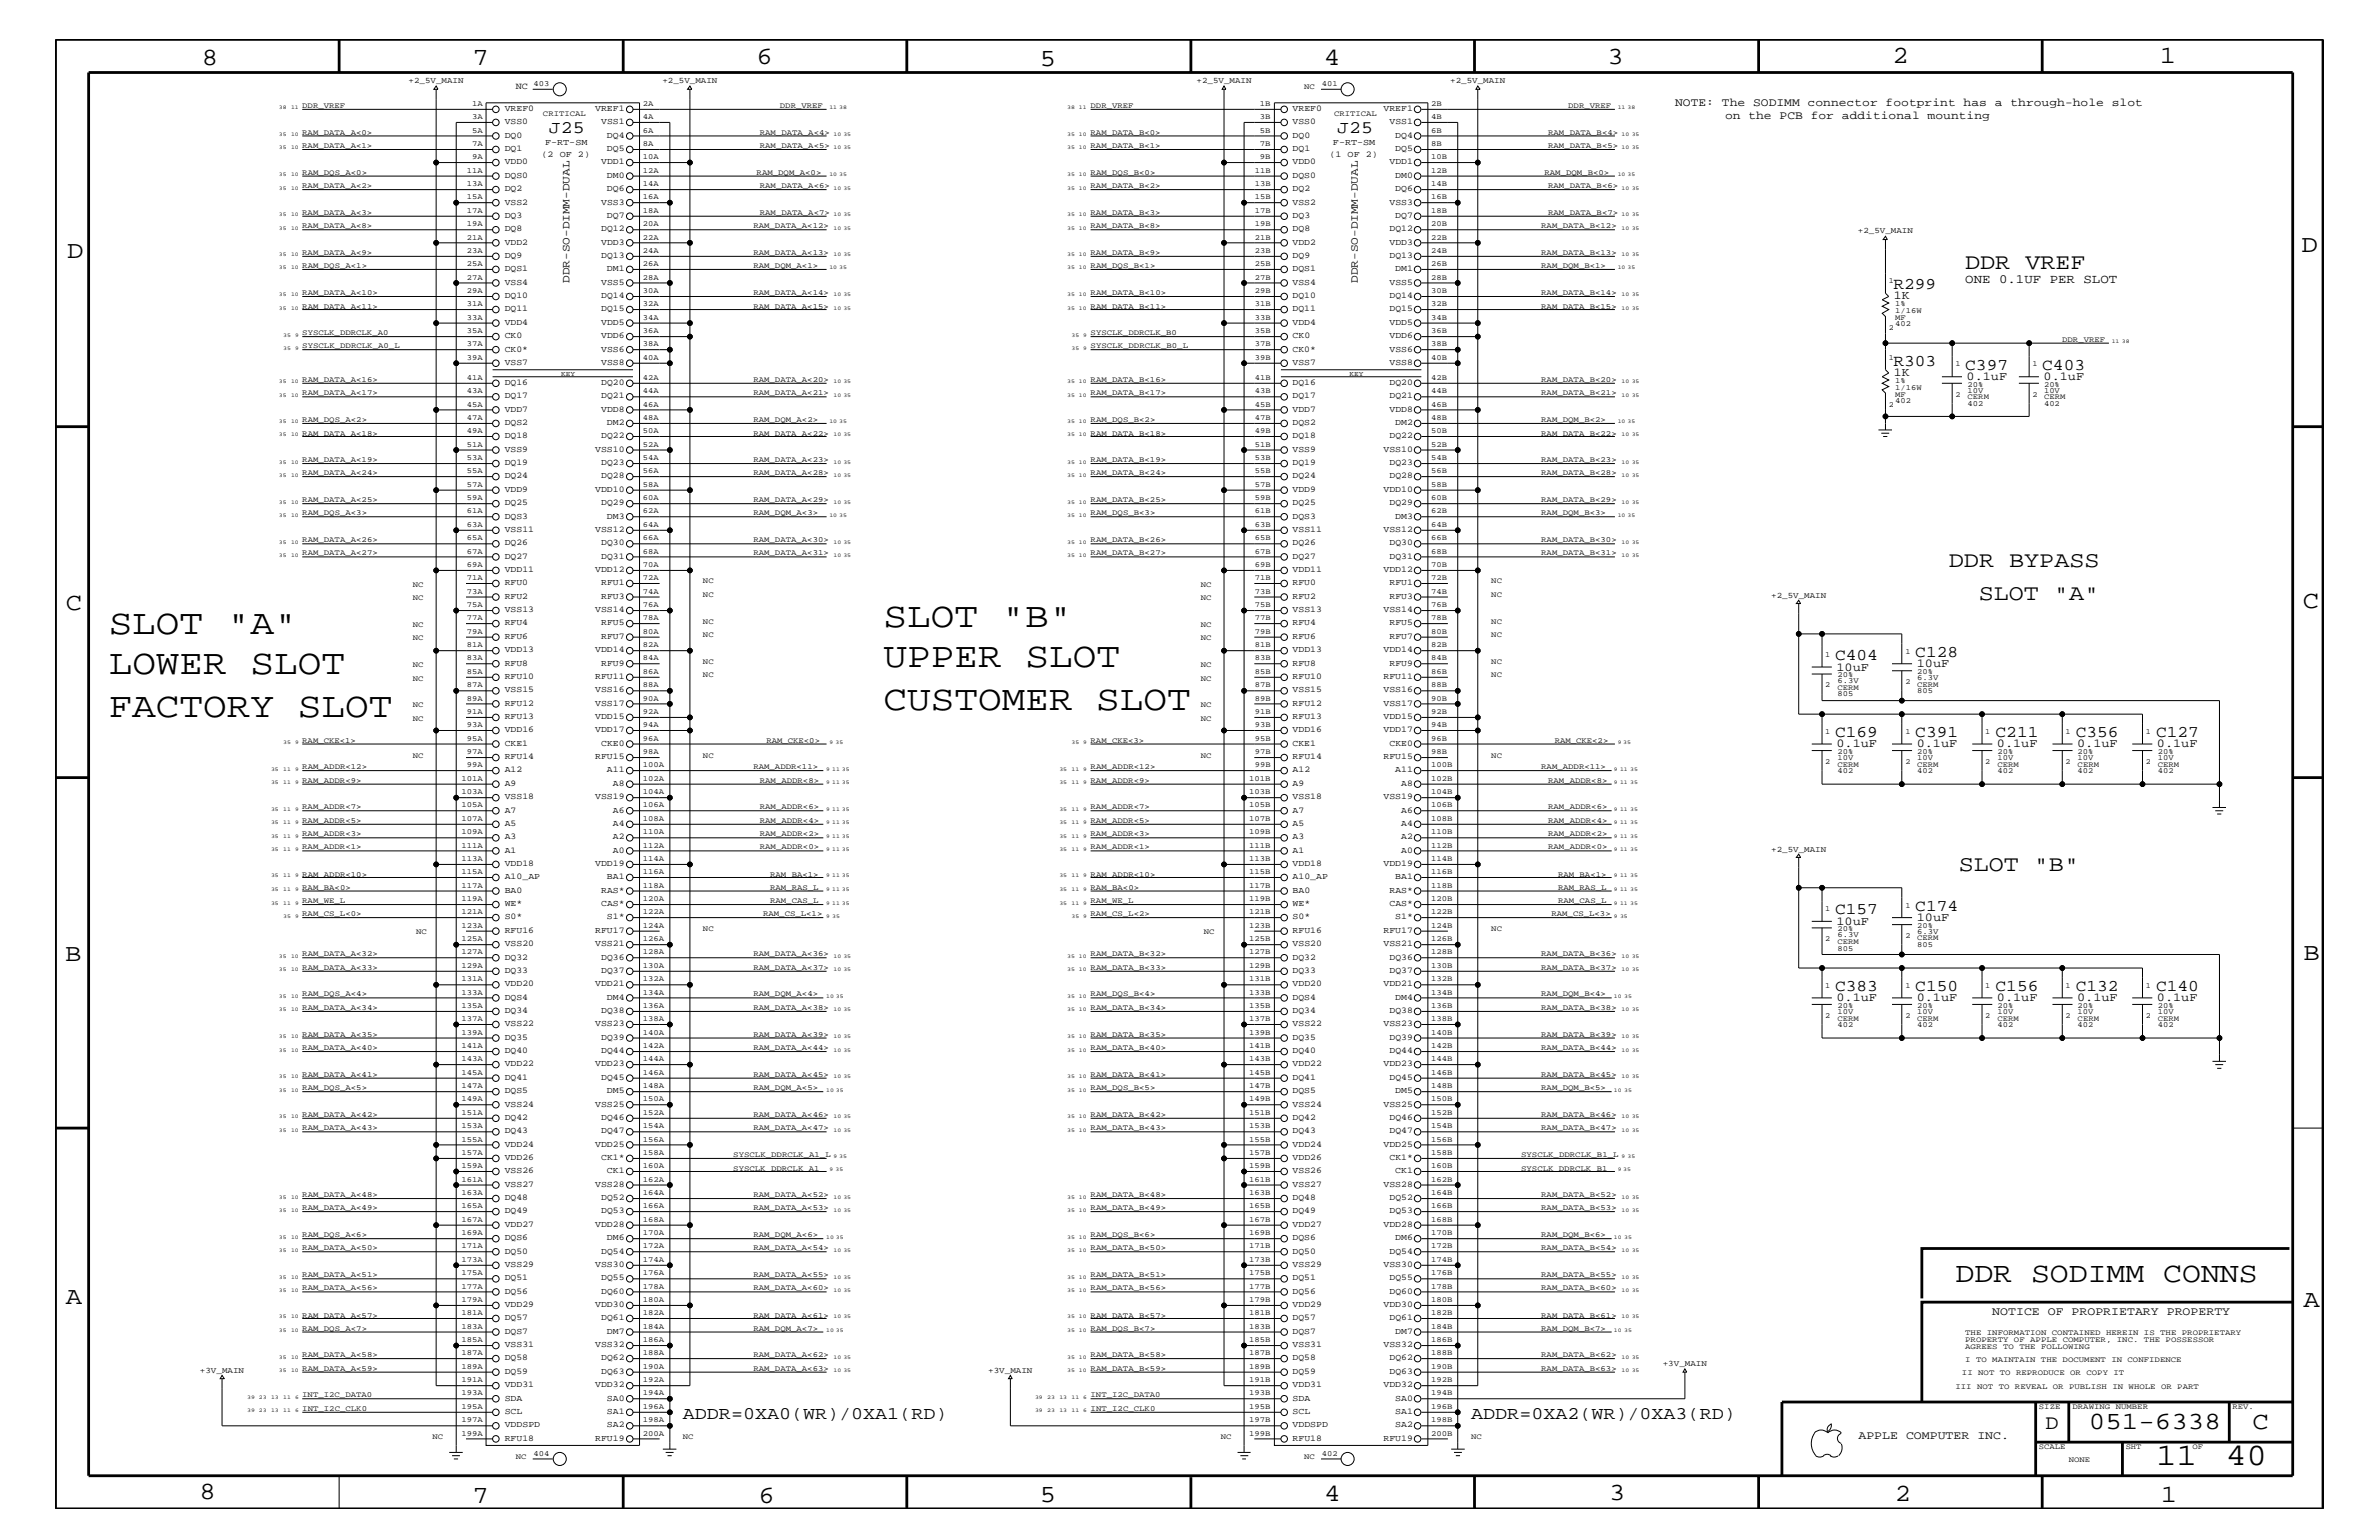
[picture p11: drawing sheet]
<svg xmlns="http://www.w3.org/2000/svg" width="432mm" height="279mm" viewBox="0 0 432 279" stroke-linecap="round" stroke-linejoin="round" font-family="sans-serif">
<defs><g id="words">
<g font-size="6.4">
<text x="160.4" y="113.8">SLOT &quot;B&quot;</text>
<text x="19.7" y="115">SLOT &quot;A&quot;</text>
<text x="19.7" y="122.3">LOWER SLOT</text>
<text x="160.4" y="121">UPPER SLOT</text>
<text x="19.7" y="130.2">FACTORY SLOT</text>
<text x="160.4" y="128.9">CUSTOMER SLOT</text>
</g>
<g font-size="5.7">
<text x="391.3" y="265.9">11</text>
<text x="404" y="265.9">40</text>
</g>
<text font-size="5.2" x="354.9" y="232.6">DDR SODIMM CONNS</text>
<g font-size="4.5">
<text x="36.7" y="11.7">8</text>
<text x="85.8" y="11.7">7</text>
<text x="137.3" y="11.5">6</text>
<text x="240.3" y="11.7">4</text>
<text x="291.8" y="11.5">3</text>
<text x="343.5" y="11.5">2</text>
<text x="392" y="11.5">1</text>
<text x="188.7" y="12.1">5</text>
<text x="12.2" y="46.8">D</text>
<text x="417.7" y="45.7">D</text>
<text x="11.9" y="110.6">C</text>
<text x="418" y="110.3">C</text>
<text x="11.9" y="174.3">B</text>
<text x="418.1" y="174.2">B</text>
<text x="11.9" y="236.7">A</text>
<text x="418.1" y="237.1">A</text>
<text x="379.1" y="259.3">051-6338</text>
<text x="408.9" y="259.3">C</text>
<text x="36.2" y="271.9">8</text>
<text x="85.8" y="272.7">7</text>
<text x="137.7" y="272.7">6</text>
<text x="188.7" y="272.5">5</text>
<text x="240.4" y="272.3">4</text>
<text x="292.1" y="272.2">3</text>
<text x="343.9" y="272.3">2</text>
<text x="392.2" y="272.6">1</text>
</g>
<g font-size="4.1">
<text x="356.7" y="48.9">DDR VREF</text>
<text x="353.7" y="102.9">DDR BYPASS</text>
<text x="359.2" y="108.9">SLOT &quot;A&quot;</text>
<text x="355.5" y="158">SLOT &quot;B&quot;</text>
</g>
<text font-size="3.7" x="371.3" y="259.3">D</text>
<g font-size="3.2">
<text x="99.6" y="24.2">J25</text>
<text x="242.7" y="24.2">J25</text>
<text x="124" y="257.4">ADDR=0XA0(WR)/0XA1(RD)</text>
<text x="267" y="257.4">ADDR=0XA2(WR)/0XA3(RD)</text>
</g>
<g font-size="3">
<text x="343.7" y="52.4">R299</text>
<text x="343.7" y="66.4">R303</text>
<text x="356.7" y="67.1">C397</text>
<text x="370.7" y="67.1">C403</text>
<text x="333.1" y="119.8">C404</text>
<text x="347.6" y="119.2">C128</text>
<text x="333.1" y="133.8">C169</text>
<text x="347.6" y="133.8">C391</text>
<text x="362.2" y="133.8">C211</text>
<text x="376.8" y="133.8">C356</text>
<text x="391.3" y="133.8">C127</text>
<text x="333.1" y="165.9">C157</text>
<text x="347.6" y="165.3">C174</text>
<text x="333.1" y="179.9">C383</text>
<text x="347.6" y="179.9">C150</text>
<text x="362.2" y="179.9">C156</text>
<text x="376.8" y="179.9">C132</text>
<text x="391.3" y="179.9">C140</text>
</g>
<text font-size="2.3" x="356.7" y="51.3">ONE 0.1UF PER SLOT</text>
<g font-size="2.2">
<text x="343.7" y="54.2">1K</text>
<text x="343.7" y="68.2">1K</text>
<text x="357" y="68.9">0.1uF</text>
<text x="370.9" y="68.9">0.1uF</text>
<text x="333.3" y="121.7">10uF</text>
<text x="347.9" y="121">10uF</text>
<text x="333.3" y="135.6">0.1uF</text>
<text x="347.9" y="135.6">0.1uF</text>
<text x="362.5" y="135.6">0.1uF</text>
<text x="377" y="135.6">0.1uF</text>
<text x="391.5" y="135.6">0.1uF</text>
<text x="333.3" y="167.8">10uF</text>
<text x="347.9" y="167.2">10uF</text>
<text x="333.3" y="181.6">0.1uF</text>
<text x="347.9" y="181.6">0.1uF</text>
<text x="362.5" y="181.6">0.1uF</text>
<text x="377" y="181.6">0.1uF</text>
<text x="391.5" y="181.6">0.1uF</text>
</g>
<g font-size="2.1">
<text x="304" y="19.2">NOTE: The SODIMM connector footprint has a through-hole slot</text>
<text x="313.1" y="21.6">on the PCB for additional mounting</text>
<text x="361.6" y="238.6">NOTICE OF PROPRIETARY PROPERTY</text>
<text x="337.3" y="261.1">APPLE COMPUTER INC.</text>
</g>
<g font-size="2">
<text x="103.4" y="51.3" transform="rotate(-90 103.4 51.3)">DDR-SO-DIMM-DUAL</text>
<text x="246.5" y="51.3" transform="rotate(-90 246.5 51.3)">DDR-SO-DIMM-DUAL</text>
</g>
<text font-size="1.7" x="93.6" y="16.2">NC</text>
<g font-size="1.6">
<text x="91.6" y="22.5">VSS0</text>
<text x="91.6" y="20.2">VREF0</text>
<text x="108" y="20.2">VREF1</text>
<text x="109.1" y="22.5">VSS1</text>
<text x="234.6" y="22.5">VSS0</text>
<text x="234.6" y="20.2">VREF0</text>
<text x="251.1" y="20.2">VREF1</text>
<text x="252.2" y="22.5">VSS1</text>
<text x="91.6" y="29.8">VDD0</text>
<text x="91.6" y="25">DQ0</text>
<text x="91.6" y="27.4">DQ1</text>
<text x="98.3" y="28.5">(2 OF 2)</text>
<text x="98.9" y="26.4">F-RT-SM</text>
<text x="109.1" y="29.8">VDD1</text>
<text x="110.2" y="25">DQ4</text>
<text x="110.2" y="27.4">DQ5</text>
<text x="234.6" y="29.8">VDD0</text>
<text x="234.6" y="25">DQ0</text>
<text x="234.6" y="27.4">DQ1</text>
<text x="241.3" y="28.5">(1 OF 2)</text>
<text x="241.9" y="26.4">F-RT-SM</text>
<text x="252.2" y="29.8">VDD1</text>
<text x="253.2" y="25">DQ4</text>
<text x="253.2" y="27.4">DQ5</text>
<text x="91.6" y="34.7">DQ2</text>
<text x="91.6" y="32.3">DQS0</text>
<text x="110.2" y="34.7">DQ6</text>
<text x="110.2" y="32.3">DM0</text>
<text x="234.6" y="34.7">DQ2</text>
<text x="234.6" y="32.3">DQS0</text>
<text x="253.2" y="34.7">DQ6</text>
<text x="253.2" y="32.3">DM0</text>
<text x="91.6" y="41.9">DQ8</text>
<text x="91.6" y="39.6">DQ3</text>
<text x="91.6" y="37.1">VSS2</text>
<text x="109.1" y="37.1">VSS3</text>
<text x="109.1" y="41.9">DQ12</text>
<text x="110.2" y="39.6">DQ7</text>
<text x="234.6" y="41.9">DQ8</text>
<text x="234.6" y="39.6">DQ3</text>
<text x="234.6" y="37.1">VSS2</text>
<text x="252.2" y="37.1">VSS3</text>
<text x="252.2" y="41.9">DQ12</text>
<text x="253.2" y="39.6">DQ7</text>
<text x="91.6" y="44.4">VDD2</text>
<text x="91.6" y="46.8">DQ9</text>
<text x="109.1" y="46.8">DQ13</text>
<text x="109.1" y="44.4">VDD3</text>
<text x="234.6" y="44.4">VDD2</text>
<text x="234.6" y="46.8">DQ9</text>
<text x="252.2" y="46.8">DQ13</text>
<text x="252.2" y="44.4">VDD3</text>
<text x="91.6" y="49.2">DQS1</text>
<text x="91.6" y="51.7">VSS4</text>
<text x="109.1" y="51.7">VSS5</text>
<text x="110.2" y="49.2">DM1</text>
<text x="234.6" y="49.2">DQS1</text>
<text x="234.6" y="51.7">VSS4</text>
<text x="252.2" y="51.7">VSS5</text>
<text x="253.2" y="49.2">DM1</text>
<text x="91.6" y="56.5">DQ11</text>
<text x="91.6" y="59">VDD4</text>
<text x="91.6" y="54">DQ10</text>
<text x="109.1" y="59">VDD5</text>
<text x="109.1" y="56.5">DQ15</text>
<text x="109.1" y="54">DQ14</text>
<text x="234.6" y="56.5">DQ11</text>
<text x="234.6" y="59">VDD4</text>
<text x="234.6" y="54">DQ10</text>
<text x="252.2" y="59">VDD5</text>
<text x="252.2" y="56.5">DQ15</text>
<text x="252.2" y="54">DQ14</text>
<text x="91.6" y="63.8">CK0*</text>
<text x="91.6" y="61.3">CK0</text>
<text x="109.1" y="61.3">VDD6</text>
<text x="109.1" y="63.8">VSS6</text>
<text x="234.6" y="63.8">CK0*</text>
<text x="234.6" y="61.3">CK0</text>
<text x="252.2" y="61.3">VDD6</text>
<text x="252.2" y="63.8">VSS6</text>
<text x="91.6" y="69.9">DQ16</text>
<text x="91.6" y="66.2">VSS7</text>
<text x="109.1" y="66.2">VSS8</text>
<text x="109.1" y="69.9">DQ20</text>
<text x="234.6" y="69.9">DQ16</text>
<text x="234.6" y="66.2">VSS7</text>
<text x="252.2" y="66.2">VSS8</text>
<text x="252.2" y="69.9">DQ20</text>
<text x="91.6" y="74.7">VDD7</text>
<text x="91.6" y="72.2">DQ17</text>
<text x="91.6" y="77.2">DQS2</text>
<text x="109.1" y="74.7">VDD8</text>
<text x="109.1" y="72.2">DQ21</text>
<text x="110.2" y="77.2">DM2</text>
<text x="234.6" y="74.7">VDD7</text>
<text x="234.6" y="72.2">DQ17</text>
<text x="234.6" y="77.2">DQS2</text>
<text x="252.2" y="74.7">VDD8</text>
<text x="252.2" y="72.2">DQ21</text>
<text x="253.2" y="77.2">DM2</text>
<text x="91.6" y="82">VSS9</text>
<text x="91.6" y="79.5">DQ18</text>
<text x="108" y="82">VSS10</text>
<text x="109.1" y="79.5">DQ22</text>
<text x="234.6" y="82">VSS9</text>
<text x="234.6" y="79.5">DQ18</text>
<text x="251.1" y="82">VSS10</text>
<text x="252.2" y="79.5">DQ22</text>
<text x="91.6" y="84.4">DQ19</text>
<text x="91.6" y="86.8">DQ24</text>
<text x="91.6" y="89.3">VDD9</text>
<text x="108" y="89.3">VDD10</text>
<text x="109.1" y="86.8">DQ28</text>
<text x="109.1" y="84.4">DQ23</text>
<text x="234.6" y="84.4">DQ19</text>
<text x="234.6" y="86.8">DQ24</text>
<text x="234.6" y="89.3">VDD9</text>
<text x="251.1" y="89.3">VDD10</text>
<text x="252.2" y="86.8">DQ28</text>
<text x="252.2" y="84.4">DQ23</text>
<text x="91.6" y="94.1">DQS3</text>
<text x="91.6" y="91.6">DQ25</text>
<text x="109.1" y="91.6">DQ29</text>
<text x="110.2" y="94.1">DM3</text>
<text x="234.6" y="94.1">DQS3</text>
<text x="234.6" y="91.6">DQ25</text>
<text x="252.2" y="91.6">DQ29</text>
<text x="253.2" y="94.1">DM3</text>
<text x="91.6" y="96.5">VSS11</text>
<text x="91.6" y="98.9">DQ26</text>
<text x="91.6" y="101.4">DQ27</text>
<text x="108" y="96.5">VSS12</text>
<text x="109.1" y="101.4">DQ31</text>
<text x="109.1" y="98.9">DQ30</text>
<text x="234.6" y="96.5">VSS11</text>
<text x="234.6" y="98.9">DQ26</text>
<text x="234.6" y="101.4">DQ27</text>
<text x="251.1" y="96.5">VSS12</text>
<text x="252.2" y="101.4">DQ31</text>
<text x="252.2" y="98.9">DQ30</text>
<text x="91.6" y="106.2">RFU0</text>
<text x="91.6" y="103.8">VDD11</text>
<text x="108" y="103.8">VDD12</text>
<text x="109.1" y="106.2">RFU1</text>
<text x="234.6" y="106.2">RFU0</text>
<text x="234.6" y="103.8">VDD11</text>
<text x="251.1" y="103.8">VDD12</text>
<text x="252.2" y="106.2">RFU1</text>
<text x="91.6" y="113.5">RFU4</text>
<text x="91.6" y="111">VSS13</text>
<text x="91.6" y="108.7">RFU2</text>
<text x="108" y="111">VSS14</text>
<text x="109.1" y="108.7">RFU3</text>
<text x="109.1" y="113.5">RFU5</text>
<text x="234.6" y="113.5">RFU4</text>
<text x="234.6" y="111">VSS13</text>
<text x="234.6" y="108.7">RFU2</text>
<text x="251.1" y="111">VSS14</text>
<text x="252.2" y="108.7">RFU3</text>
<text x="252.2" y="113.5">RFU5</text>
<text x="91.6" y="118.3">VDD13</text>
<text x="91.6" y="115.9">RFU6</text>
<text x="108" y="118.3">VDD14</text>
<text x="109.1" y="115.9">RFU7</text>
<text x="234.6" y="118.3">VDD13</text>
<text x="234.6" y="115.9">RFU6</text>
<text x="251.1" y="118.3">VDD14</text>
<text x="252.2" y="115.9">RFU7</text>
<text x="91.6" y="125.6">VSS15</text>
<text x="91.6" y="123.2">RFU10</text>
<text x="91.6" y="120.8">RFU8</text>
<text x="108" y="123.2">RFU11</text>
<text x="108" y="125.6">VSS16</text>
<text x="109.1" y="120.8">RFU9</text>
<text x="234.6" y="125.6">VSS15</text>
<text x="234.6" y="123.2">RFU10</text>
<text x="234.6" y="120.8">RFU8</text>
<text x="251.1" y="123.2">RFU11</text>
<text x="251.1" y="125.6">VSS16</text>
<text x="252.2" y="120.8">RFU9</text>
<text x="91.6" y="130.5">RFU13</text>
<text x="91.6" y="128">RFU12</text>
<text x="108" y="130.5">VDD15</text>
<text x="108" y="128">VSS17</text>
<text x="234.6" y="130.5">RFU13</text>
<text x="234.6" y="128">RFU12</text>
<text x="251.1" y="130.5">VDD15</text>
<text x="251.1" y="128">VSS17</text>
<text x="91.6" y="135.3">CKE1</text>
<text x="91.6" y="137.7">RFU14</text>
<text x="91.6" y="132.9">VDD16</text>
<text x="108" y="132.9">VDD17</text>
<text x="108" y="137.7">RFU15</text>
<text x="109.1" y="135.3">CKE0</text>
<text x="234.6" y="135.3">CKE1</text>
<text x="234.6" y="137.7">RFU14</text>
<text x="234.6" y="132.9">VDD16</text>
<text x="251.1" y="132.9">VDD17</text>
<text x="251.1" y="137.7">RFU15</text>
<text x="252.2" y="135.3">CKE0</text>
<text x="91.6" y="142.6">A9</text>
<text x="91.6" y="140.2">A12</text>
<text x="110.2" y="140.2">A11</text>
<text x="111.3" y="142.6">A8</text>
<text x="234.6" y="142.6">A9</text>
<text x="234.6" y="140.2">A12</text>
<text x="253.2" y="140.2">A11</text>
<text x="254.3" y="142.6">A8</text>
<text x="91.6" y="149.9">A5</text>
<text x="91.6" y="147.4">A7</text>
<text x="91.6" y="145">VSS18</text>
<text x="108" y="145">VSS19</text>
<text x="111.3" y="147.4">A6</text>
<text x="111.3" y="149.9">A4</text>
<text x="234.6" y="149.9">A5</text>
<text x="234.6" y="147.4">A7</text>
<text x="234.6" y="145">VSS18</text>
<text x="251.1" y="145">VSS19</text>
<text x="254.3" y="147.4">A6</text>
<text x="254.3" y="149.9">A4</text>
<text x="91.6" y="154.7">A1</text>
<text x="91.6" y="152.3">A3</text>
<text x="111.3" y="152.3">A2</text>
<text x="111.3" y="154.7">A0</text>
<text x="234.6" y="154.7">A1</text>
<text x="234.6" y="152.3">A3</text>
<text x="254.3" y="152.3">A2</text>
<text x="254.3" y="154.7">A0</text>
<text x="91.6" y="157.2">VDD18</text>
<text x="91.6" y="162">BA0</text>
<text x="91.6" y="159.5">A10_AP</text>
<text x="108" y="157.2">VDD19</text>
<text x="109.1" y="162">RAS*</text>
<text x="110.2" y="159.5">BA1</text>
<text x="234.6" y="157.2">VDD18</text>
<text x="234.6" y="162">BA0</text>
<text x="234.6" y="159.5">A10_AP</text>
<text x="251.1" y="157.2">VDD19</text>
<text x="252.2" y="162">RAS*</text>
<text x="253.2" y="159.5">BA1</text>
<text x="91.6" y="166.8">S0*</text>
<text x="91.6" y="164.4">WE*</text>
<text x="109.1" y="164.4">CAS*</text>
<text x="110.2" y="166.8">S1*</text>
<text x="234.6" y="166.8">S0*</text>
<text x="234.6" y="164.4">WE*</text>
<text x="252.2" y="164.4">CAS*</text>
<text x="253.2" y="166.8">S1*</text>
<text x="91.6" y="169.3">RFU16</text>
<text x="91.6" y="171.6">VSS20</text>
<text x="108" y="169.3">RFU17</text>
<text x="108" y="171.6">VSS21</text>
<text x="234.6" y="169.3">RFU16</text>
<text x="234.6" y="171.6">VSS20</text>
<text x="251.1" y="169.3">RFU17</text>
<text x="251.1" y="171.6">VSS21</text>
<text x="91.6" y="178.9">VDD20</text>
<text x="91.6" y="174.1">DQ32</text>
<text x="91.6" y="176.6">DQ33</text>
<text x="108" y="178.9">VDD21</text>
<text x="109.1" y="176.6">DQ37</text>
<text x="109.1" y="174.1">DQ36</text>
<text x="234.6" y="178.9">VDD20</text>
<text x="234.6" y="174.1">DQ32</text>
<text x="234.6" y="176.6">DQ33</text>
<text x="251.1" y="178.9">VDD21</text>
<text x="252.2" y="176.6">DQ37</text>
<text x="252.2" y="174.1">DQ36</text>
<text x="91.6" y="183.8">DQ34</text>
<text x="91.6" y="181.4">DQS4</text>
<text x="109.1" y="183.8">DQ38</text>
<text x="110.2" y="181.4">DM4</text>
<text x="234.6" y="183.8">DQ34</text>
<text x="234.6" y="181.4">DQS4</text>
<text x="252.2" y="183.8">DQ38</text>
<text x="253.2" y="181.4">DM4</text>
<text x="91.6" y="186.2">VSS22</text>
<text x="91.6" y="188.7">DQ35</text>
<text x="91.6" y="191">DQ40</text>
<text x="108" y="186.2">VSS23</text>
<text x="109.1" y="191">DQ44</text>
<text x="109.1" y="188.7">DQ39</text>
<text x="234.6" y="186.2">VSS22</text>
<text x="234.6" y="188.7">DQ35</text>
<text x="234.6" y="191">DQ40</text>
<text x="251.1" y="186.2">VSS23</text>
<text x="252.2" y="191">DQ44</text>
<text x="252.2" y="188.7">DQ39</text>
<text x="91.6" y="195.9">DQ41</text>
<text x="91.6" y="193.5">VDD22</text>
<text x="108" y="193.5">VDD23</text>
<text x="109.1" y="195.9">DQ45</text>
<text x="234.6" y="195.9">DQ41</text>
<text x="234.6" y="193.5">VDD22</text>
<text x="251.1" y="193.5">VDD23</text>
<text x="252.2" y="195.9">DQ45</text>
<text x="91.6" y="198.3">DQS5</text>
<text x="91.6" y="200.8">VSS24</text>
<text x="91.6" y="203.2">DQ42</text>
<text x="108" y="200.8">VSS25</text>
<text x="109.1" y="203.2">DQ46</text>
<text x="110.2" y="198.3">DM5</text>
<text x="234.6" y="198.3">DQS5</text>
<text x="234.6" y="200.8">VSS24</text>
<text x="234.6" y="203.2">DQ42</text>
<text x="251.1" y="200.8">VSS25</text>
<text x="252.2" y="203.2">DQ46</text>
<text x="253.2" y="198.3">DM5</text>
<text x="91.6" y="205.6">DQ43</text>
<text x="91.6" y="208.1">VDD24</text>
<text x="108" y="208.1">VDD25</text>
<text x="109.1" y="205.6">DQ47</text>
<text x="234.6" y="205.6">DQ43</text>
<text x="234.6" y="208.1">VDD24</text>
<text x="251.1" y="208.1">VDD25</text>
<text x="252.2" y="205.6">DQ47</text>
<text x="91.6" y="212.9">VSS26</text>
<text x="91.6" y="210.5">VDD26</text>
<text x="91.6" y="215.3">VSS27</text>
<text x="108" y="215.3">VSS28</text>
<text x="109.1" y="210.5">CK1*</text>
<text x="110.2" y="212.9">CK1</text>
<text x="234.6" y="212.9">VSS26</text>
<text x="234.6" y="210.5">VDD26</text>
<text x="234.6" y="215.3">VSS27</text>
<text x="251.1" y="215.3">VSS28</text>
<text x="252.2" y="210.5">CK1*</text>
<text x="253.2" y="212.9">CK1</text>
<text x="91.6" y="217.7">DQ48</text>
<text x="91.6" y="220.2">DQ49</text>
<text x="109.1" y="220.2">DQ53</text>
<text x="109.1" y="217.7">DQ52</text>
<text x="234.6" y="217.7">DQ48</text>
<text x="234.6" y="220.2">DQ49</text>
<text x="252.2" y="220.2">DQ53</text>
<text x="252.2" y="217.7">DQ52</text>
<text x="91.6" y="225">DQS6</text>
<text x="91.6" y="222.6">VDD27</text>
<text x="91.6" y="227.4">DQ50</text>
<text x="108" y="222.6">VDD28</text>
<text x="109.1" y="227.4">DQ54</text>
<text x="110.2" y="225">DM6</text>
<text x="234.6" y="225">DQS6</text>
<text x="234.6" y="222.6">VDD27</text>
<text x="234.6" y="227.4">DQ50</text>
<text x="251.1" y="222.6">VDD28</text>
<text x="252.2" y="227.4">DQ54</text>
<text x="253.2" y="225">DM6</text>
<text x="91.6" y="232.3">DQ51</text>
<text x="91.6" y="229.9">VSS29</text>
<text x="108" y="229.9">VSS30</text>
<text x="109.1" y="232.3">DQ55</text>
<text x="234.6" y="232.3">DQ51</text>
<text x="234.6" y="229.9">VSS29</text>
<text x="251.1" y="229.9">VSS30</text>
<text x="252.2" y="232.3">DQ55</text>
<text x="91.6" y="237.2">VDD29</text>
<text x="91.6" y="234.7">DQ56</text>
<text x="91.6" y="239.6">DQ57</text>
<text x="108" y="237.2">VDD30</text>
<text x="109.1" y="239.6">DQ61</text>
<text x="109.1" y="234.7">DQ60</text>
<text x="234.6" y="237.2">VDD29</text>
<text x="234.6" y="234.7">DQ56</text>
<text x="234.6" y="239.6">DQ57</text>
<text x="251.1" y="237.2">VDD30</text>
<text x="252.2" y="239.6">DQ61</text>
<text x="252.2" y="234.7">DQ60</text>
<text x="91.6" y="244.4">VSS31</text>
<text x="91.6" y="242">DQS7</text>
<text x="108" y="244.4">VSS32</text>
<text x="110.2" y="242">DM7</text>
<text x="234.6" y="244.4">VSS31</text>
<text x="234.6" y="242">DQS7</text>
<text x="251.1" y="244.4">VSS32</text>
<text x="253.2" y="242">DM7</text>
<text x="91.6" y="246.8">DQ58</text>
<text x="91.6" y="251.7">VDD31</text>
<text x="91.6" y="249.3">DQ59</text>
<text x="108" y="251.7">VDD32</text>
<text x="109.1" y="249.3">DQ63</text>
<text x="109.1" y="246.8">DQ62</text>
<text x="234.6" y="246.8">DQ58</text>
<text x="234.6" y="251.7">VDD31</text>
<text x="234.6" y="249.3">DQ59</text>
<text x="251.1" y="251.7">VDD32</text>
<text x="252.2" y="249.3">DQ63</text>
<text x="252.2" y="246.8">DQ62</text>
<text x="91.6" y="256.6">SCL</text>
<text x="91.6" y="254.1">SDA</text>
<text x="110.2" y="256.6">SA1</text>
<text x="110.2" y="254.1">SA0</text>
<text x="234.6" y="256.6">SCL</text>
<text x="234.6" y="254.1">SDA</text>
<text x="253.2" y="256.6">SA1</text>
<text x="253.2" y="254.1">SA0</text>
<text x="91.6" y="261.4">RFU18</text>
<text x="91.6" y="258.9">VDDSPD</text>
<text x="108" y="261.4">RFU19</text>
<text x="110.2" y="258.9">SA2</text>
<text x="234.6" y="261.4">RFU18</text>
<text x="234.6" y="258.9">VDDSPD</text>
<text x="251.1" y="261.4">RFU19</text>
<text x="253.2" y="258.9">SA2</text>
</g>
<g font-size="1.5">
<text x="74.2" y="15.1">+2_5V_MAIN</text>
<text x="120.2" y="15.1">+2_5V_MAIN</text>
<text x="217.2" y="15.1">+2_5V_MAIN</text>
<text x="263.2" y="15.1">+2_5V_MAIN</text>
<text x="337.2" y="42.4">+2_5V_MAIN</text>
<text x="321.5" y="108.5">+2_5V_MAIN</text>
<text x="321.5" y="154.5">+2_5V_MAIN</text>
<text x="36.3" y="249">+3V_MAIN</text>
<text x="179.4" y="249">+3V_MAIN</text>
<text x="301.8" y="247.8">+3V_MAIN</text>
</g>
<g font-size="1.4">
<text x="96.9" y="15.6">403</text>
<text x="236.7" y="16.2">NC</text>
<text x="239.9" y="15.6">401</text>
<text x="54.9" y="19.6">DDR_VREF</text>
<text x="85.7" y="21.6">3A</text>
<text x="85.7" y="19.2">1A</text>
<text x="98.6" y="21">CRITICAL</text>
<text x="116.7" y="21.6">4A</text>
<text x="116.7" y="19.2">2A</text>
<text x="141.6" y="19.6">DDR_VREF</text>
<text x="198" y="19.6">DDR_VREF</text>
<text x="228.7" y="21.6">3B</text>
<text x="228.7" y="19.2">1B</text>
<text x="242.1" y="21">CRITICAL</text>
<text x="259.8" y="21.6">4B</text>
<text x="259.8" y="19.2">2B</text>
<text x="284.6" y="19.6">DDR_VREF</text>
<text x="54.9" y="26.9">RAM_DATA_A&lt;1&gt;</text>
<text x="54.9" y="24.4">RAM_DATA_A&lt;0&gt;</text>
<text x="85.7" y="28.9">9A</text>
<text x="85.7" y="26.5">7A</text>
<text x="85.7" y="24.1">5A</text>
<text x="116.7" y="28.9">10A</text>
<text x="116.7" y="26.5">8A</text>
<text x="116.7" y="24.1">6A</text>
<text x="137.9" y="26.9">RAM_DATA_A&lt;5&gt;</text>
<text x="137.9" y="24.4">RAM_DATA_A&lt;4&gt;</text>
<text x="198" y="26.9">RAM_DATA_B&lt;1&gt;</text>
<text x="198" y="24.4">RAM_DATA_B&lt;0&gt;</text>
<text x="228.7" y="28.9">9B</text>
<text x="228.7" y="26.5">7B</text>
<text x="228.7" y="24.1">5B</text>
<text x="259.8" y="28.9">10B</text>
<text x="259.8" y="26.5">8B</text>
<text x="259.8" y="24.1">6B</text>
<text x="281" y="26.9">RAM_DATA_B&lt;5&gt;</text>
<text x="281" y="24.4">RAM_DATA_B&lt;4&gt;</text>
<text x="54.9" y="34.1">RAM_DATA_A&lt;2&gt;</text>
<text x="54.9" y="31.7">RAM_DQS_A&lt;0&gt;</text>
<text x="84.8" y="33.8">13A</text>
<text x="84.8" y="31.4">11A</text>
<text x="116.7" y="31.4">12A</text>
<text x="116.7" y="33.8">14A</text>
<text x="137.3" y="31.7">RAM_DQM_A&lt;0&gt;</text>
<text x="137.9" y="34.1">RAM_DATA_A&lt;6&gt;</text>
<text x="198" y="34.1">RAM_DATA_B&lt;2&gt;</text>
<text x="198" y="31.7">RAM_DQS_B&lt;0&gt;</text>
<text x="227.8" y="33.8">13B</text>
<text x="227.8" y="31.4">11B</text>
<text x="259.8" y="31.4">12B</text>
<text x="259.8" y="33.8">14B</text>
<text x="280.3" y="31.7">RAM_DQM_B&lt;0&gt;</text>
<text x="281" y="34.1">RAM_DATA_B&lt;6&gt;</text>
<text x="54.9" y="41.4">RAM_DATA_A&lt;8&gt;</text>
<text x="54.9" y="39">RAM_DATA_A&lt;3&gt;</text>
<text x="84.8" y="36.2">15A</text>
<text x="84.8" y="41">19A</text>
<text x="84.8" y="38.6">17A</text>
<text x="116.7" y="36.2">16A</text>
<text x="116.7" y="38.6">18A</text>
<text x="116.7" y="41">20A</text>
<text x="136.7" y="41.4">RAM_DATA_A&lt;12&gt;</text>
<text x="137.9" y="39">RAM_DATA_A&lt;7&gt;</text>
<text x="198" y="41.4">RAM_DATA_B&lt;8&gt;</text>
<text x="198" y="39">RAM_DATA_B&lt;3&gt;</text>
<text x="227.8" y="36.2">15B</text>
<text x="227.8" y="41">19B</text>
<text x="227.8" y="38.6">17B</text>
<text x="259.8" y="36.2">16B</text>
<text x="259.8" y="38.6">18B</text>
<text x="259.8" y="41">20B</text>
<text x="279.7" y="41.4">RAM_DATA_B&lt;12&gt;</text>
<text x="281" y="39">RAM_DATA_B&lt;7&gt;</text>
<text x="54.9" y="46.3">RAM_DATA_A&lt;9&gt;</text>
<text x="84.8" y="43.5">21A</text>
<text x="84.8" y="45.9">23A</text>
<text x="116.7" y="43.5">22A</text>
<text x="116.7" y="45.9">24A</text>
<text x="136.7" y="46.3">RAM_DATA_A&lt;13&gt;</text>
<text x="198" y="46.3">RAM_DATA_B&lt;9&gt;</text>
<text x="227.8" y="43.5">21B</text>
<text x="227.8" y="45.9">23B</text>
<text x="259.8" y="43.5">22B</text>
<text x="259.8" y="45.9">24B</text>
<text x="279.7" y="46.3">RAM_DATA_B&lt;13&gt;</text>
<text x="54.9" y="53.5">RAM_DATA_A&lt;10&gt;</text>
<text x="54.9" y="48.7">RAM_DQS_A&lt;1&gt;</text>
<text x="84.8" y="50.7">27A</text>
<text x="84.8" y="48.3">25A</text>
<text x="84.8" y="53.2">29A</text>
<text x="116.7" y="48.3">26A</text>
<text x="116.7" y="50.7">28A</text>
<text x="116.7" y="53.2">30A</text>
<text x="136.7" y="53.5">RAM_DATA_A&lt;14&gt;</text>
<text x="136.7" y="48.7">RAM_DQM_A&lt;1&gt;</text>
<text x="198" y="53.5">RAM_DATA_B&lt;10&gt;</text>
<text x="198" y="48.7">RAM_DQS_B&lt;1&gt;</text>
<text x="227.8" y="50.7">27B</text>
<text x="227.8" y="48.3">25B</text>
<text x="227.8" y="53.2">29B</text>
<text x="259.8" y="48.3">26B</text>
<text x="259.8" y="50.7">28B</text>
<text x="259.8" y="53.2">30B</text>
<text x="279.7" y="53.5">RAM_DATA_B&lt;14&gt;</text>
<text x="279.7" y="48.7">RAM_DQM_B&lt;1&gt;</text>
<text x="342.8" y="51.3">1</text>
<text x="54.9" y="56">RAM_DATA_A&lt;11&gt;</text>
<text x="84.8" y="58">33A</text>
<text x="84.8" y="55.6">31A</text>
<text x="116.7" y="58">34A</text>
<text x="116.7" y="55.6">32A</text>
<text x="136.7" y="56">RAM_DATA_A&lt;15&gt;</text>
<text x="198" y="56">RAM_DATA_B&lt;11&gt;</text>
<text x="227.8" y="58">33B</text>
<text x="227.8" y="55.6">31B</text>
<text x="259.8" y="58">34B</text>
<text x="259.8" y="55.6">32B</text>
<text x="279.7" y="56">RAM_DATA_B&lt;15&gt;</text>
<text x="342.8" y="59.8">2</text>
<text x="344" y="59.2">402</text>
<text x="344" y="58">MF</text>
<text x="344" y="56.8">1/16W</text>
<text x="344" y="55.6">1%</text>
<text x="54.9" y="63.2">SYSCLK_DDRCLK_A0_L</text>
<text x="54.9" y="60.8">SYSCLK_DDRCLK_A0</text>
<text x="84.8" y="65.3">39A</text>
<text x="84.8" y="62.9">37A</text>
<text x="84.8" y="60.5">35A</text>
<text x="116.7" y="65.3">40A</text>
<text x="116.7" y="62.9">38A</text>
<text x="116.7" y="60.5">36A</text>
<text x="198" y="63.2">SYSCLK_DDRCLK_B0_L</text>
<text x="198" y="60.8">SYSCLK_DDRCLK_B0</text>
<text x="227.8" y="65.3">39B</text>
<text x="227.8" y="62.9">37B</text>
<text x="227.8" y="60.5">35B</text>
<text x="259.8" y="65.3">40B</text>
<text x="259.8" y="62.9">38B</text>
<text x="259.8" y="60.5">36B</text>
<text x="342.8" y="65.3">1</text>
<text x="374.3" y="62">DDR_VREF</text>
<text x="54.9" y="71.7">RAM_DATA_A&lt;17&gt;</text>
<text x="54.9" y="69.3">RAM_DATA_A&lt;16&gt;</text>
<text x="84.8" y="71.3">43A</text>
<text x="84.8" y="68.9">41A</text>
<text x="116.7" y="71.3">44A</text>
<text x="116.7" y="68.9">42A</text>
<text x="136.7" y="71.7">RAM_DATA_A&lt;21&gt;</text>
<text x="136.7" y="69.3">RAM_DATA_A&lt;20&gt;</text>
<text x="198" y="71.7">RAM_DATA_B&lt;17&gt;</text>
<text x="198" y="69.3">RAM_DATA_B&lt;16&gt;</text>
<text x="227.8" y="71.3">43B</text>
<text x="227.8" y="68.9">41B</text>
<text x="259.8" y="71.3">44B</text>
<text x="259.8" y="68.9">42B</text>
<text x="279.7" y="71.7">RAM_DATA_B&lt;21&gt;</text>
<text x="279.7" y="69.3">RAM_DATA_B&lt;20&gt;</text>
<text x="344" y="69.5">1%</text>
<text x="344" y="70.7">1/16W</text>
<text x="344" y="72">MF</text>
<text x="354.9" y="72">2</text>
<text x="354.9" y="66.5">1</text>
<text x="357.1" y="71.2">10V</text>
<text x="357.1" y="70.1">20%</text>
<text x="368.9" y="72">2</text>
<text x="368.9" y="66.5">1</text>
<text x="371" y="70.1">20%</text>
<text x="371" y="71.2">10V</text>
<text x="54.9" y="76.6">RAM_DQS_A&lt;2&gt;</text>
<text x="84.8" y="73.8">45A</text>
<text x="84.8" y="76.2">47A</text>
<text x="116.7" y="76.2">48A</text>
<text x="116.7" y="73.8">46A</text>
<text x="136.7" y="76.6">RAM_DQM_A&lt;2&gt;</text>
<text x="198" y="76.6">RAM_DQS_B&lt;2&gt;</text>
<text x="227.8" y="73.8">45B</text>
<text x="227.8" y="76.2">47B</text>
<text x="259.8" y="76.2">48B</text>
<text x="259.8" y="73.8">46B</text>
<text x="279.7" y="76.6">RAM_DQM_B&lt;2&gt;</text>
<text x="342.8" y="73.8">2</text>
<text x="344" y="73.2">402</text>
<text x="357.1" y="73.7">402</text>
<text x="357.1" y="72.4">CERM</text>
<text x="371" y="72.4">CERM</text>
<text x="371" y="73.7">402</text>
<text x="54.9" y="83.8">RAM_DATA_A&lt;19&gt;</text>
<text x="54.9" y="79">RAM_DATA_A&lt;18&gt;</text>
<text x="84.8" y="81.1">51A</text>
<text x="84.8" y="83.5">53A</text>
<text x="84.8" y="78.6">49A</text>
<text x="116.7" y="81.1">52A</text>
<text x="116.7" y="83.5">54A</text>
<text x="116.7" y="78.6">50A</text>
<text x="136.7" y="83.8">RAM_DATA_A&lt;23&gt;</text>
<text x="136.7" y="79">RAM_DATA_A&lt;22&gt;</text>
<text x="198" y="83.8">RAM_DATA_B&lt;19&gt;</text>
<text x="198" y="79">RAM_DATA_B&lt;18&gt;</text>
<text x="227.8" y="81.1">51B</text>
<text x="227.8" y="83.5">53B</text>
<text x="227.8" y="78.6">49B</text>
<text x="259.8" y="81.1">52B</text>
<text x="259.8" y="83.5">54B</text>
<text x="259.8" y="78.6">50B</text>
<text x="279.7" y="79">RAM_DATA_B&lt;22&gt;</text>
<text x="279.7" y="83.8">RAM_DATA_B&lt;23&gt;</text>
<text x="54.9" y="86.2">RAM_DATA_A&lt;24&gt;</text>
<text x="84.8" y="85.9">55A</text>
<text x="84.8" y="88.3">57A</text>
<text x="116.7" y="88.3">58A</text>
<text x="116.7" y="85.9">56A</text>
<text x="136.7" y="86.2">RAM_DATA_A&lt;28&gt;</text>
<text x="198" y="86.2">RAM_DATA_B&lt;24&gt;</text>
<text x="227.8" y="85.9">55B</text>
<text x="227.8" y="88.3">57B</text>
<text x="259.8" y="88.3">58B</text>
<text x="259.8" y="85.9">56B</text>
<text x="279.7" y="86.2">RAM_DATA_B&lt;28&gt;</text>
<text x="54.9" y="93.5">RAM_DQS_A&lt;3&gt;</text>
<text x="54.9" y="91.1">RAM_DATA_A&lt;25&gt;</text>
<text x="84.8" y="95.6">63A</text>
<text x="84.8" y="90.7">59A</text>
<text x="84.8" y="93.2">61A</text>
<text x="116.7" y="95.6">64A</text>
<text x="116.7" y="90.7">60A</text>
<text x="116.7" y="93.2">62A</text>
<text x="136.7" y="93.5">RAM_DQM_A&lt;3&gt;</text>
<text x="136.7" y="91.1">RAM_DATA_A&lt;29&gt;</text>
<text x="198" y="93.5">RAM_DQS_B&lt;3&gt;</text>
<text x="198" y="91.1">RAM_DATA_B&lt;25&gt;</text>
<text x="227.8" y="95.6">63B</text>
<text x="227.8" y="90.7">59B</text>
<text x="227.8" y="93.2">61B</text>
<text x="259.8" y="95.6">64B</text>
<text x="259.8" y="90.7">60B</text>
<text x="259.8" y="93.2">62B</text>
<text x="279.7" y="93.5">RAM_DQM_B&lt;3&gt;</text>
<text x="279.7" y="91.1">RAM_DATA_B&lt;29&gt;</text>
<text x="54.9" y="100.8">RAM_DATA_A&lt;27&gt;</text>
<text x="54.9" y="98.4">RAM_DATA_A&lt;26&gt;</text>
<text x="84.8" y="100.4">67A</text>
<text x="84.8" y="98">65A</text>
<text x="116.7" y="100.4">68A</text>
<text x="116.7" y="98">66A</text>
<text x="136.7" y="100.8">RAM_DATA_A&lt;31&gt;</text>
<text x="136.7" y="98.4">RAM_DATA_A&lt;30&gt;</text>
<text x="198" y="100.8">RAM_DATA_B&lt;27&gt;</text>
<text x="198" y="98.4">RAM_DATA_B&lt;26&gt;</text>
<text x="227.8" y="100.4">67B</text>
<text x="227.8" y="98">65B</text>
<text x="259.8" y="100.4">68B</text>
<text x="259.8" y="98">66B</text>
<text x="279.7" y="100.8">RAM_DATA_B&lt;31&gt;</text>
<text x="279.7" y="98.4">RAM_DATA_B&lt;30&gt;</text>
<text x="74.9" y="106.5">NC</text>
<text x="84.8" y="102.9">69A</text>
<text x="84.8" y="107.7">73A</text>
<text x="84.8" y="105.3">71A</text>
<text x="116.7" y="102.9">70A</text>
<text x="116.7" y="107.7">74A</text>
<text x="116.7" y="105.3">72A</text>
<text x="127.6" y="105.9">NC</text>
<text x="217.9" y="106.5">NC</text>
<text x="227.8" y="102.9">69B</text>
<text x="227.8" y="107.7">73B</text>
<text x="227.8" y="105.3">71B</text>
<text x="259.8" y="102.9">70B</text>
<text x="259.8" y="107.7">74B</text>
<text x="259.8" y="105.3">72B</text>
<text x="270.7" y="105.9">NC</text>
<text x="74.9" y="108.9">NC</text>
<text x="74.9" y="113.8">NC</text>
<text x="84.8" y="110.2">75A</text>
<text x="84.8" y="112.6">77A</text>
<text x="116.7" y="110.2">76A</text>
<text x="116.7" y="112.6">78A</text>
<text x="127.6" y="108.3">NC</text>
<text x="127.6" y="113.1">NC</text>
<text x="217.9" y="108.9">NC</text>
<text x="217.9" y="113.8">NC</text>
<text x="227.8" y="110.2">75B</text>
<text x="227.8" y="112.6">77B</text>
<text x="259.8" y="110.2">76B</text>
<text x="259.8" y="112.6">78B</text>
<text x="270.7" y="113.1">NC</text>
<text x="270.7" y="108.3">NC</text>
<text x="74.9" y="116.2">NC</text>
<text x="84.8" y="117.4">81A</text>
<text x="84.8" y="119.8">83A</text>
<text x="84.8" y="115">79A</text>
<text x="116.7" y="117.4">82A</text>
<text x="116.7" y="119.8">84A</text>
<text x="116.7" y="115">80A</text>
<text x="127.6" y="115.6">NC</text>
<text x="217.9" y="116.2">NC</text>
<text x="227.8" y="117.4">81B</text>
<text x="227.8" y="119.8">83B</text>
<text x="227.8" y="115">79B</text>
<text x="259.8" y="117.4">82B</text>
<text x="259.8" y="119.8">84B</text>
<text x="259.8" y="115">80B</text>
<text x="270.7" y="115.6">NC</text>
<text x="331.3" y="119.2">1</text>
<text x="345.9" y="118.6">1</text>
<text x="74.9" y="123.5">NC</text>
<text x="74.9" y="121">NC</text>
<text x="84.8" y="124.7">87A</text>
<text x="84.8" y="122.3">85A</text>
<text x="116.7" y="124.7">88A</text>
<text x="116.7" y="122.3">86A</text>
<text x="127.6" y="122.9">NC</text>
<text x="127.6" y="120.4">NC</text>
<text x="217.9" y="123.5">NC</text>
<text x="217.9" y="121">NC</text>
<text x="227.8" y="124.7">87B</text>
<text x="227.8" y="122.3">85B</text>
<text x="259.8" y="124.7">88B</text>
<text x="259.8" y="122.3">86B</text>
<text x="270.7" y="120.4">NC</text>
<text x="270.7" y="122.9">NC</text>
<text x="331.3" y="124.7">2</text>
<text x="333.5" y="122.9">20%</text>
<text x="333.5" y="124">6.3V</text>
<text x="333.5" y="125.2">CERM</text>
<text x="345.9" y="124.1">2</text>
<text x="348" y="122.3">20%</text>
<text x="348" y="123.4">6.3V</text>
<text x="348" y="124.6">CERM</text>
<text x="348" y="125.8">805</text>
<text x="74.9" y="128.3">NC</text>
<text x="74.9" y="130.8">NC</text>
<text x="84.8" y="131.9">93A</text>
<text x="84.8" y="129.6">91A</text>
<text x="84.8" y="127.1">89A</text>
<text x="116.7" y="127.1">90A</text>
<text x="116.7" y="131.9">94A</text>
<text x="116.7" y="129.6">92A</text>
<text x="217.9" y="128.3">NC</text>
<text x="217.9" y="130.8">NC</text>
<text x="227.8" y="131.9">93B</text>
<text x="227.8" y="129.6">91B</text>
<text x="227.8" y="127.1">89B</text>
<text x="259.8" y="127.1">90B</text>
<text x="259.8" y="131.9">94B</text>
<text x="259.8" y="129.6">92B</text>
<text x="333.5" y="126.4">805</text>
<text x="54.9" y="134.7">RAM_CKE&lt;1&gt;</text>
<text x="74.9" y="137.4">NC</text>
<text x="84.8" y="136.8">97A</text>
<text x="84.8" y="134.4">95A</text>
<text x="116.7" y="136.8">98A</text>
<text x="116.7" y="134.4">96A</text>
<text x="127.6" y="137.4">NC</text>
<text x="139.1" y="134.7">RAM_CKE&lt;0&gt;</text>
<text x="198" y="134.7">RAM_CKE&lt;3&gt;</text>
<text x="217.9" y="137.4">NC</text>
<text x="227.8" y="136.8">97B</text>
<text x="227.8" y="134.4">95B</text>
<text x="259.8" y="136.8">98B</text>
<text x="259.8" y="134.4">96B</text>
<text x="270.7" y="137.4">NC</text>
<text x="282.2" y="134.7">RAM_CKE&lt;2&gt;</text>
<text x="331.3" y="133.2">1</text>
<text x="333.5" y="137.9">10V</text>
<text x="333.5" y="136.8">20%</text>
<text x="345.9" y="133.2">1</text>
<text x="348" y="137.9">10V</text>
<text x="348" y="136.8">20%</text>
<text x="360.3" y="133.2">1</text>
<text x="362.5" y="136.8">20%</text>
<text x="362.5" y="137.9">10V</text>
<text x="374.9" y="133.2">1</text>
<text x="377.1" y="136.8">20%</text>
<text x="377.1" y="137.9">10V</text>
<text x="389.5" y="133.2">1</text>
<text x="391.7" y="136.8">20%</text>
<text x="391.7" y="137.9">10V</text>
<text x="54.9" y="142">RAM_ADDR&lt;9&gt;</text>
<text x="54.9" y="139.6">RAM_ADDR&lt;12&gt;</text>
<text x="83.7" y="141.7">101A</text>
<text x="84.8" y="139.2">99A</text>
<text x="116.7" y="141.7">102A</text>
<text x="116.7" y="139.2">100A</text>
<text x="136.7" y="139.6">RAM_ADDR&lt;11&gt;</text>
<text x="137.9" y="142">RAM_ADDR&lt;8&gt;</text>
<text x="198" y="142">RAM_ADDR&lt;9&gt;</text>
<text x="198" y="139.6">RAM_ADDR&lt;12&gt;</text>
<text x="226.7" y="141.7">101B</text>
<text x="227.8" y="139.2">99B</text>
<text x="259.8" y="141.7">102B</text>
<text x="259.8" y="139.2">100B</text>
<text x="279.7" y="139.6">RAM_ADDR&lt;11&gt;</text>
<text x="281" y="142">RAM_ADDR&lt;8&gt;</text>
<text x="331.3" y="138.6">2</text>
<text x="333.5" y="139.1">CERM</text>
<text x="333.5" y="140.3">402</text>
<text x="345.9" y="138.6">2</text>
<text x="348" y="140.3">402</text>
<text x="348" y="139.1">CERM</text>
<text x="360.3" y="138.6">2</text>
<text x="362.5" y="140.3">402</text>
<text x="362.5" y="139.1">CERM</text>
<text x="374.9" y="138.6">2</text>
<text x="377.1" y="139.1">CERM</text>
<text x="377.1" y="140.3">402</text>
<text x="389.5" y="138.6">2</text>
<text x="391.7" y="140.3">402</text>
<text x="391.7" y="139.1">CERM</text>
<text x="54.9" y="149.3">RAM_ADDR&lt;5&gt;</text>
<text x="54.9" y="146.8">RAM_ADDR&lt;7&gt;</text>
<text x="83.7" y="146.5">105A</text>
<text x="83.7" y="149">107A</text>
<text x="83.7" y="144">103A</text>
<text x="116.7" y="146.5">106A</text>
<text x="116.7" y="149">108A</text>
<text x="116.7" y="144">104A</text>
<text x="137.9" y="149.3">RAM_ADDR&lt;4&gt;</text>
<text x="137.9" y="146.8">RAM_ADDR&lt;6&gt;</text>
<text x="198" y="149.3">RAM_ADDR&lt;5&gt;</text>
<text x="198" y="146.8">RAM_ADDR&lt;7&gt;</text>
<text x="226.7" y="146.5">105B</text>
<text x="226.7" y="149">107B</text>
<text x="226.7" y="144">103B</text>
<text x="259.8" y="146.5">106B</text>
<text x="259.8" y="149">108B</text>
<text x="259.8" y="144">104B</text>
<text x="281" y="149.3">RAM_ADDR&lt;4&gt;</text>
<text x="281" y="146.8">RAM_ADDR&lt;6&gt;</text>
<text x="54.9" y="154.1">RAM_ADDR&lt;1&gt;</text>
<text x="54.9" y="151.8">RAM_ADDR&lt;3&gt;</text>
<text x="83.7" y="151.3">109A</text>
<text x="83.7" y="153.8">111A</text>
<text x="116.7" y="151.3">110A</text>
<text x="116.7" y="153.8">112A</text>
<text x="137.9" y="154.1">RAM_ADDR&lt;0&gt;</text>
<text x="137.9" y="151.8">RAM_ADDR&lt;2&gt;</text>
<text x="198" y="154.1">RAM_ADDR&lt;1&gt;</text>
<text x="198" y="151.8">RAM_ADDR&lt;3&gt;</text>
<text x="226.7" y="151.3">109B</text>
<text x="226.7" y="153.8">111B</text>
<text x="259.8" y="151.3">110B</text>
<text x="259.8" y="153.8">112B</text>
<text x="281" y="154.1">RAM_ADDR&lt;0&gt;</text>
<text x="281" y="151.8">RAM_ADDR&lt;2&gt;</text>
<text x="54.9" y="161.4">RAM_BA&lt;0&gt;</text>
<text x="54.9" y="159">RAM_ADDR&lt;10&gt;</text>
<text x="83.7" y="156.2">113A</text>
<text x="83.7" y="161.1">117A</text>
<text x="83.7" y="158.6">115A</text>
<text x="116.7" y="156.2">114A</text>
<text x="116.7" y="161.1">118A</text>
<text x="116.7" y="158.6">116A</text>
<text x="139.8" y="159">RAM_BA&lt;1&gt;</text>
<text x="139.8" y="161.4">RAM_RAS_L</text>
<text x="198" y="161.4">RAM_BA&lt;0&gt;</text>
<text x="198" y="159">RAM_ADDR&lt;10&gt;</text>
<text x="226.7" y="156.2">113B</text>
<text x="226.7" y="161.1">117B</text>
<text x="226.7" y="158.6">115B</text>
<text x="259.8" y="156.2">114B</text>
<text x="259.8" y="161.1">118B</text>
<text x="259.8" y="158.6">116B</text>
<text x="282.8" y="161.4">RAM_RAS_L</text>
<text x="282.8" y="159">RAM_BA&lt;1&gt;</text>
<text x="54.9" y="166.2">RAM_CS_L&lt;0&gt;</text>
<text x="54.9" y="163.9">RAM_WE_L</text>
<text x="83.7" y="165.9">121A</text>
<text x="83.7" y="163.5">119A</text>
<text x="116.7" y="163.5">120A</text>
<text x="116.7" y="165.9">122A</text>
<text x="138.5" y="166.2">RAM_CS_L&lt;1&gt;</text>
<text x="139.8" y="163.9">RAM_CAS_L</text>
<text x="198" y="166.2">RAM_CS_L&lt;2&gt;</text>
<text x="198" y="163.9">RAM_WE_L</text>
<text x="226.7" y="163.5">119B</text>
<text x="226.7" y="165.9">121B</text>
<text x="259.8" y="163.5">120B</text>
<text x="259.8" y="165.9">122B</text>
<text x="281.6" y="166.2">RAM_CS_L&lt;3&gt;</text>
<text x="282.8" y="163.9">RAM_CAS_L</text>
<text x="331.3" y="165.3">1</text>
<text x="345.9" y="164.7">1</text>
<text x="54.9" y="173.5">RAM_DATA_A&lt;32&gt;</text>
<text x="75.5" y="169.5">NC</text>
<text x="83.7" y="168.3">123A</text>
<text x="83.7" y="173.2">127A</text>
<text x="83.7" y="170.7">125A</text>
<text x="116.7" y="168.3">124A</text>
<text x="116.7" y="173.2">128A</text>
<text x="116.7" y="170.7">126A</text>
<text x="127.6" y="168.9">NC</text>
<text x="136.7" y="173.5">RAM_DATA_A&lt;36&gt;</text>
<text x="198" y="173.5">RAM_DATA_B&lt;32&gt;</text>
<text x="218.5" y="169.5">NC</text>
<text x="226.7" y="168.3">123B</text>
<text x="226.7" y="173.2">127B</text>
<text x="226.7" y="170.7">125B</text>
<text x="259.8" y="168.3">124B</text>
<text x="259.8" y="173.2">128B</text>
<text x="259.8" y="170.7">126B</text>
<text x="270.7" y="168.9">NC</text>
<text x="279.7" y="173.5">RAM_DATA_B&lt;36&gt;</text>
<text x="331.3" y="170.7">2</text>
<text x="333.5" y="172.5">805</text>
<text x="333.5" y="171.2">CERM</text>
<text x="333.5" y="170">6.3V</text>
<text x="333.5" y="168.9">20%</text>
<text x="345.9" y="170.1">2</text>
<text x="348" y="171.8">805</text>
<text x="348" y="170.6">CERM</text>
<text x="348" y="169.4">6.3V</text>
<text x="348" y="168.3">20%</text>
<text x="54.9" y="176">RAM_DATA_A&lt;33&gt;</text>
<text x="83.7" y="175.6">129A</text>
<text x="83.7" y="178">131A</text>
<text x="116.7" y="175.6">130A</text>
<text x="116.7" y="178">132A</text>
<text x="136.7" y="176">RAM_DATA_A&lt;37&gt;</text>
<text x="198" y="176">RAM_DATA_B&lt;33&gt;</text>
<text x="226.7" y="175.6">129B</text>
<text x="226.7" y="178">131B</text>
<text x="259.8" y="175.6">130B</text>
<text x="259.8" y="178">132B</text>
<text x="279.7" y="176">RAM_DATA_B&lt;37&gt;</text>
<text x="331.3" y="179.3">1</text>
<text x="345.9" y="179.3">1</text>
<text x="360.3" y="179.3">1</text>
<text x="374.9" y="179.3">1</text>
<text x="389.5" y="179.3">1</text>
<text x="54.9" y="183.2">RAM_DATA_A&lt;34&gt;</text>
<text x="54.9" y="180.8">RAM_DQS_A&lt;4&gt;</text>
<text x="83.7" y="182.9">135A</text>
<text x="83.7" y="185.3">137A</text>
<text x="83.7" y="180.5">133A</text>
<text x="116.7" y="182.9">136A</text>
<text x="116.7" y="185.3">138A</text>
<text x="116.7" y="180.5">134A</text>
<text x="136.7" y="183.2">RAM_DATA_A&lt;38&gt;</text>
<text x="136.7" y="180.8">RAM_DQM_A&lt;4&gt;</text>
<text x="198" y="183.2">RAM_DATA_B&lt;34&gt;</text>
<text x="198" y="180.8">RAM_DQS_B&lt;4&gt;</text>
<text x="226.7" y="182.9">135B</text>
<text x="226.7" y="185.3">137B</text>
<text x="226.7" y="180.5">133B</text>
<text x="259.8" y="182.9">136B</text>
<text x="259.8" y="185.3">138B</text>
<text x="259.8" y="180.5">134B</text>
<text x="279.7" y="183.2">RAM_DATA_B&lt;38&gt;</text>
<text x="279.7" y="180.8">RAM_DQM_B&lt;4&gt;</text>
<text x="331.3" y="184.7">2</text>
<text x="333.5" y="182.9">20%</text>
<text x="333.5" y="184">10V</text>
<text x="333.5" y="185.2">CERM</text>
<text x="345.9" y="184.7">2</text>
<text x="348" y="182.9">20%</text>
<text x="348" y="185.2">CERM</text>
<text x="348" y="184">10V</text>
<text x="360.3" y="184.7">2</text>
<text x="362.5" y="182.9">20%</text>
<text x="362.5" y="184">10V</text>
<text x="362.5" y="185.2">CERM</text>
<text x="374.9" y="184.7">2</text>
<text x="377.1" y="184">10V</text>
<text x="377.1" y="185.2">CERM</text>
<text x="377.1" y="182.9">20%</text>
<text x="389.5" y="184.7">2</text>
<text x="391.7" y="182.9">20%</text>
<text x="391.7" y="184">10V</text>
<text x="391.7" y="185.2">CERM</text>
<text x="54.9" y="190.5">RAM_DATA_A&lt;40&gt;</text>
<text x="54.9" y="188.1">RAM_DATA_A&lt;35&gt;</text>
<text x="83.7" y="190.2">141A</text>
<text x="83.7" y="187.7">139A</text>
<text x="116.7" y="190.2">142A</text>
<text x="116.7" y="187.7">140A</text>
<text x="136.7" y="190.5">RAM_DATA_A&lt;44&gt;</text>
<text x="136.7" y="188.1">RAM_DATA_A&lt;39&gt;</text>
<text x="198" y="190.5">RAM_DATA_B&lt;40&gt;</text>
<text x="198" y="188.1">RAM_DATA_B&lt;35&gt;</text>
<text x="226.7" y="190.2">141B</text>
<text x="226.7" y="187.7">139B</text>
<text x="259.8" y="190.2">142B</text>
<text x="259.8" y="187.7">140B</text>
<text x="279.7" y="190.5">RAM_DATA_B&lt;44&gt;</text>
<text x="279.7" y="188.1">RAM_DATA_B&lt;39&gt;</text>
<text x="333.5" y="186.4">402</text>
<text x="348" y="186.4">402</text>
<text x="362.5" y="186.4">402</text>
<text x="377.1" y="186.4">402</text>
<text x="391.7" y="186.4">402</text>
<text x="54.9" y="197.8">RAM_DQS_A&lt;5&gt;</text>
<text x="54.9" y="195.4">RAM_DATA_A&lt;41&gt;</text>
<text x="83.7" y="195">145A</text>
<text x="83.7" y="192.6">143A</text>
<text x="83.7" y="197.4">147A</text>
<text x="116.7" y="195">146A</text>
<text x="116.7" y="192.6">144A</text>
<text x="116.7" y="197.4">148A</text>
<text x="136.7" y="197.8">RAM_DQM_A&lt;5&gt;</text>
<text x="136.7" y="195.4">RAM_DATA_A&lt;45&gt;</text>
<text x="198" y="197.8">RAM_DQS_B&lt;5&gt;</text>
<text x="198" y="195.4">RAM_DATA_B&lt;41&gt;</text>
<text x="226.7" y="195">145B</text>
<text x="226.7" y="192.6">143B</text>
<text x="226.7" y="197.4">147B</text>
<text x="259.8" y="195">146B</text>
<text x="259.8" y="192.6">144B</text>
<text x="259.8" y="197.4">148B</text>
<text x="279.7" y="197.8">RAM_DQM_B&lt;5&gt;</text>
<text x="279.7" y="195.4">RAM_DATA_B&lt;45&gt;</text>
<text x="54.9" y="202.6">RAM_DATA_A&lt;42&gt;</text>
<text x="83.7" y="202.3">151A</text>
<text x="83.7" y="199.8">149A</text>
<text x="116.7" y="202.3">152A</text>
<text x="116.7" y="199.8">150A</text>
<text x="136.7" y="202.6">RAM_DATA_A&lt;46&gt;</text>
<text x="198" y="202.6">RAM_DATA_B&lt;42&gt;</text>
<text x="226.7" y="202.3">151B</text>
<text x="226.7" y="199.8">149B</text>
<text x="259.8" y="202.3">152B</text>
<text x="259.8" y="199.8">150B</text>
<text x="279.7" y="202.6">RAM_DATA_B&lt;46&gt;</text>
<text x="54.9" y="205.1">RAM_DATA_A&lt;43&gt;</text>
<text x="83.7" y="204.7">153A</text>
<text x="83.7" y="209.6">157A</text>
<text x="83.7" y="207.1">155A</text>
<text x="116.7" y="204.7">154A</text>
<text x="116.7" y="209.6">158A</text>
<text x="116.7" y="207.1">156A</text>
<text x="133.1" y="209.9">SYSCLK_DDRCLK_A1_L</text>
<text x="136.7" y="205.1">RAM_DATA_A&lt;47&gt;</text>
<text x="198" y="205.1">RAM_DATA_B&lt;43&gt;</text>
<text x="226.7" y="204.7">153B</text>
<text x="226.7" y="209.6">157B</text>
<text x="226.7" y="207.1">155B</text>
<text x="259.8" y="204.7">154B</text>
<text x="259.8" y="209.6">158B</text>
<text x="259.8" y="207.1">156B</text>
<text x="276.1" y="209.9">SYSCLK_DDRCLK_B1_L</text>
<text x="279.7" y="205.1">RAM_DATA_B&lt;47&gt;</text>
<text x="83.7" y="214.4">161A</text>
<text x="83.7" y="211.9">159A</text>
<text x="116.7" y="211.9">160A</text>
<text x="116.7" y="214.4">162A</text>
<text x="133.1" y="212.4">SYSCLK_DDRCLK_A1</text>
<text x="226.7" y="214.4">161B</text>
<text x="226.7" y="211.9">159B</text>
<text x="259.8" y="211.9">160B</text>
<text x="259.8" y="214.4">162B</text>
<text x="276.1" y="212.4">SYSCLK_DDRCLK_B1</text>
<text x="54.9" y="219.6">RAM_DATA_A&lt;49&gt;</text>
<text x="54.9" y="217.2">RAM_DATA_A&lt;48&gt;</text>
<text x="83.7" y="219.2">165A</text>
<text x="83.7" y="216.9">163A</text>
<text x="83.7" y="221.7">167A</text>
<text x="116.7" y="219.2">166A</text>
<text x="116.7" y="216.9">164A</text>
<text x="116.7" y="221.7">168A</text>
<text x="136.7" y="219.6">RAM_DATA_A&lt;53&gt;</text>
<text x="136.7" y="217.2">RAM_DATA_A&lt;52&gt;</text>
<text x="198" y="219.6">RAM_DATA_B&lt;49&gt;</text>
<text x="198" y="217.2">RAM_DATA_B&lt;48&gt;</text>
<text x="226.7" y="219.2">165B</text>
<text x="226.7" y="216.9">163B</text>
<text x="226.7" y="221.7">167B</text>
<text x="259.8" y="219.2">166B</text>
<text x="259.8" y="216.9">164B</text>
<text x="259.8" y="221.7">168B</text>
<text x="279.7" y="219.6">RAM_DATA_B&lt;53&gt;</text>
<text x="279.7" y="217.2">RAM_DATA_B&lt;52&gt;</text>
<text x="54.9" y="226.9">RAM_DATA_A&lt;50&gt;</text>
<text x="54.9" y="224.5">RAM_DQS_A&lt;6&gt;</text>
<text x="83.7" y="226.5">171A</text>
<text x="83.7" y="224.1">169A</text>
<text x="116.7" y="226.5">172A</text>
<text x="116.7" y="224.1">170A</text>
<text x="136.7" y="226.9">RAM_DATA_A&lt;54&gt;</text>
<text x="136.7" y="224.5">RAM_DQM_A&lt;6&gt;</text>
<text x="198" y="226.9">RAM_DATA_B&lt;50&gt;</text>
<text x="198" y="224.5">RAM_DQS_B&lt;6&gt;</text>
<text x="226.7" y="226.5">171B</text>
<text x="226.7" y="224.1">169B</text>
<text x="259.8" y="226.5">172B</text>
<text x="259.8" y="224.1">170B</text>
<text x="279.7" y="226.9">RAM_DATA_B&lt;54&gt;</text>
<text x="279.7" y="224.5">RAM_DQM_B&lt;6&gt;</text>
<text x="54.9" y="231.8">RAM_DATA_A&lt;51&gt;</text>
<text x="83.7" y="233.8">177A</text>
<text x="83.7" y="231.3">175A</text>
<text x="83.7" y="229">173A</text>
<text x="116.7" y="229">174A</text>
<text x="116.7" y="233.8">178A</text>
<text x="116.7" y="231.3">176A</text>
<text x="136.7" y="231.8">RAM_DATA_A&lt;55&gt;</text>
<text x="198" y="231.8">RAM_DATA_B&lt;51&gt;</text>
<text x="226.7" y="233.8">177B</text>
<text x="226.7" y="231.3">175B</text>
<text x="226.7" y="229">173B</text>
<text x="259.8" y="229">174B</text>
<text x="259.8" y="233.8">178B</text>
<text x="259.8" y="231.3">176B</text>
<text x="279.7" y="231.8">RAM_DATA_B&lt;55&gt;</text>
<text x="54.9" y="234.1">RAM_DATA_A&lt;56&gt;</text>
<text x="54.9" y="239">RAM_DATA_A&lt;57&gt;</text>
<text x="83.7" y="238.6">181A</text>
<text x="83.7" y="236.2">179A</text>
<text x="116.7" y="236.2">180A</text>
<text x="116.7" y="238.6">182A</text>
<text x="136.7" y="239">RAM_DATA_A&lt;61&gt;</text>
<text x="136.7" y="234.1">RAM_DATA_A&lt;60&gt;</text>
<text x="198" y="239">RAM_DATA_B&lt;57&gt;</text>
<text x="198" y="234.1">RAM_DATA_B&lt;56&gt;</text>
<text x="226.7" y="238.6">181B</text>
<text x="226.7" y="236.2">179B</text>
<text x="259.8" y="236.2">180B</text>
<text x="259.8" y="238.6">182B</text>
<text x="279.7" y="239">RAM_DATA_B&lt;61&gt;</text>
<text x="279.7" y="234.1">RAM_DATA_B&lt;60&gt;</text>
<text x="54.9" y="241.4">RAM_DQS_A&lt;7&gt;</text>
<text x="83.7" y="243.5">185A</text>
<text x="83.7" y="245.9">187A</text>
<text x="83.7" y="241.1">183A</text>
<text x="116.7" y="243.5">186A</text>
<text x="116.7" y="245.9">188A</text>
<text x="116.7" y="241.1">184A</text>
<text x="136.7" y="241.4">RAM_DQM_A&lt;7&gt;</text>
<text x="198" y="241.4">RAM_DQS_B&lt;7&gt;</text>
<text x="226.7" y="243.5">185B</text>
<text x="226.7" y="245.9">187B</text>
<text x="226.7" y="241.1">183B</text>
<text x="259.8" y="243.5">186B</text>
<text x="259.8" y="245.9">188B</text>
<text x="259.8" y="241.1">184B</text>
<text x="279.7" y="241.4">RAM_DQM_B&lt;7&gt;</text>
<text x="356.7" y="244.7">AGREES TO THE FOLLOWING</text>
<text x="356.7" y="243.5">PROPERTY OF APPLE COMPUTER, INC. THE POSSESSOR</text>
<text x="356.7" y="242.3">THE INFORMATION CONTAINED HEREIN IS THE PROPRIETARY</text>
<text x="54.9" y="248.7">RAM_DATA_A&lt;59&gt;</text>
<text x="54.9" y="246.2">RAM_DATA_A&lt;58&gt;</text>
<text x="83.7" y="250.7">191A</text>
<text x="83.7" y="248.4">189A</text>
<text x="116.7" y="250.7">192A</text>
<text x="116.7" y="248.4">190A</text>
<text x="136.7" y="248.7">RAM_DATA_A&lt;63&gt;</text>
<text x="136.7" y="246.2">RAM_DATA_A&lt;62&gt;</text>
<text x="198" y="248.7">RAM_DATA_B&lt;59&gt;</text>
<text x="198" y="246.2">RAM_DATA_B&lt;58&gt;</text>
<text x="226.7" y="250.7">191B</text>
<text x="226.7" y="248.4">189B</text>
<text x="259.8" y="250.7">192B</text>
<text x="259.8" y="248.4">190B</text>
<text x="279.7" y="248.7">RAM_DATA_B&lt;63&gt;</text>
<text x="279.7" y="246.2">RAM_DATA_B&lt;62&gt;</text>
<text x="354.9" y="252">III NOT TO REVEAL OR PUBLISH IN WHOLE OR PART</text>
<text x="356.1" y="249.5">II NOT TO REPRODUCE OR COPY IT</text>
<text x="356.7" y="247.2">I TO MAINTAIN THE DOCUMENT IN CONFIDENCE</text>
<text x="54.9" y="256">INT_I2C_CLK0</text>
<text x="54.9" y="253.5">INT_I2C_DATA0</text>
<text x="83.7" y="253.2">193A</text>
<text x="83.7" y="255.6">195A</text>
<text x="116.7" y="255.6">196A</text>
<text x="116.7" y="253.2">194A</text>
<text x="198" y="256">INT_I2C_CLK0</text>
<text x="198" y="253.5">INT_I2C_DATA0</text>
<text x="226.7" y="253.2">193B</text>
<text x="226.7" y="255.6">195B</text>
<text x="259.8" y="255.6">196B</text>
<text x="259.8" y="253.2">194B</text>
<text x="370.1" y="255.6">SIZE</text>
<text x="376.2" y="255.6">DRAWING NUMBER</text>
<text x="405.2" y="255.6">REV.</text>
<text x="78.5" y="261.1">NC</text>
<text x="83.7" y="260.5">199A</text>
<text x="83.7" y="258">197A</text>
<text x="116.7" y="260.5">200A</text>
<text x="116.7" y="258">198A</text>
<text x="124" y="261.1">NC</text>
<text x="221.6" y="261.1">NC</text>
<text x="226.7" y="260.5">199B</text>
<text x="226.7" y="258">197B</text>
<text x="259.8" y="260.5">200B</text>
<text x="259.8" y="258">198B</text>
<text x="267" y="261.1">NC</text>
<text x="370.1" y="262.9">SCALE</text>
<text x="385.8" y="262.9">SHT</text>
<text x="397.9" y="262.9">OF</text>
<text x="93.6" y="264.7">NC</text>
<text x="96.9" y="264.1">404</text>
<text x="236.7" y="264.7">NC</text>
<text x="239.9" y="264.1">402</text>
<text x="375.5" y="265.3">NONE</text>
</g>
<g font-size="1.3">
<text x="101.9" y="68.2">KEY</text>
<text x="244.9" y="68.2">KEY</text>
</g>
<g font-size="1">
<text x="50.6" y="19.8">38</text>
<text x="52.8" y="19.8">11</text>
<text x="150.5" y="19.8">11 38</text>
<text x="193.7" y="19.8">38 11</text>
<text x="293.6" y="19.8">11 38</text>
<text x="50.6" y="27.1">35</text>
<text x="50.6" y="24.7">35</text>
<text x="52.8" y="27.1">10</text>
<text x="52.8" y="24.7">10</text>
<text x="151.3" y="27.1">10 35</text>
<text x="151.3" y="24.7">10 35</text>
<text x="193.7" y="27.1">35 10</text>
<text x="193.7" y="24.7">35 10</text>
<text x="294.3" y="27.1">10 35</text>
<text x="294.3" y="24.7">10 35</text>
<text x="50.6" y="34.4">35</text>
<text x="50.6" y="31.9">35</text>
<text x="52.8" y="34.4">10</text>
<text x="52.8" y="31.9">10</text>
<text x="150.5" y="31.9">10 35</text>
<text x="151.3" y="34.4">10 35</text>
<text x="193.7" y="34.4">35 10</text>
<text x="193.7" y="31.9">35 10</text>
<text x="293.6" y="31.9">10 35</text>
<text x="294.3" y="34.4">10 35</text>
<text x="50.6" y="41.7">35</text>
<text x="50.6" y="39.2">35</text>
<text x="52.8" y="41.7">10</text>
<text x="52.8" y="39.2">10</text>
<text x="151.3" y="41.7">10 35</text>
<text x="151.3" y="39.2">10 35</text>
<text x="193.7" y="41.7">35 10</text>
<text x="193.7" y="39.2">35 10</text>
<text x="294.3" y="41.7">10 35</text>
<text x="294.3" y="39.2">10 35</text>
<text x="50.6" y="46.5">35</text>
<text x="52.8" y="46.5">10</text>
<text x="151.3" y="46.5">10 35</text>
<text x="193.7" y="46.5">35 10</text>
<text x="294.3" y="46.5">10 35</text>
<text x="50.6" y="53.8">35</text>
<text x="50.6" y="48.9">35</text>
<text x="52.8" y="53.8">10</text>
<text x="52.8" y="48.9">10</text>
<text x="150.5" y="48.9">10 35</text>
<text x="151.3" y="53.8">10 35</text>
<text x="193.7" y="53.8">35 10</text>
<text x="193.7" y="48.9">35 10</text>
<text x="293.6" y="48.9">10 35</text>
<text x="294.3" y="53.8">10 35</text>
<text x="50.6" y="56.2">35</text>
<text x="52.8" y="56.2">10</text>
<text x="151.3" y="56.2">10 35</text>
<text x="193.7" y="56.2">35 10</text>
<text x="294.3" y="56.2">10 35</text>
<text x="51.4" y="63.4">35</text>
<text x="51.4" y="61.1">35</text>
<text x="53.6" y="63.4">9</text>
<text x="53.6" y="61.1">9</text>
<text x="194.5" y="63.4">35 9</text>
<text x="194.5" y="61.1">35 9</text>
<text x="383.3" y="62.3">11 38</text>
<text x="50.6" y="72">35</text>
<text x="50.6" y="69.5">35</text>
<text x="52.8" y="72">10</text>
<text x="52.8" y="69.5">10</text>
<text x="151.3" y="72">10 35</text>
<text x="151.3" y="69.5">10 35</text>
<text x="193.7" y="72">35 10</text>
<text x="193.7" y="69.5">35 10</text>
<text x="294.3" y="72">10 35</text>
<text x="294.3" y="69.5">10 35</text>
<text x="50.6" y="76.8">35</text>
<text x="52.8" y="76.8">10</text>
<text x="150.5" y="76.8">10 35</text>
<text x="193.7" y="76.8">35 10</text>
<text x="293.6" y="76.8">10 35</text>
<text x="50.6" y="79.2">35</text>
<text x="52.8" y="79.2">10</text>
<text x="151.3" y="79.2">10 35</text>
<text x="193.7" y="79.2">35 10</text>
<text x="294.3" y="79.2">10 35</text>
<text x="50.6" y="86.5">35</text>
<text x="50.6" y="84.1">35</text>
<text x="52.8" y="86.5">10</text>
<text x="52.8" y="84.1">10</text>
<text x="151.3" y="86.5">10 35</text>
<text x="151.3" y="84.1">10 35</text>
<text x="193.7" y="86.5">35 10</text>
<text x="193.7" y="84.1">35 10</text>
<text x="294.3" y="84.1">10 35</text>
<text x="294.3" y="86.5">10 35</text>
<text x="50.6" y="93.8">35</text>
<text x="50.6" y="91.4">35</text>
<text x="52.8" y="93.8">10</text>
<text x="52.8" y="91.4">10</text>
<text x="150.5" y="93.8">10 35</text>
<text x="151.3" y="91.4">10 35</text>
<text x="193.7" y="93.8">35 10</text>
<text x="193.7" y="91.4">35 10</text>
<text x="293.6" y="93.8">10 35</text>
<text x="294.3" y="91.4">10 35</text>
<text x="50.6" y="101">35</text>
<text x="50.6" y="98.7">35</text>
<text x="52.8" y="101">10</text>
<text x="52.8" y="98.7">10</text>
<text x="151.3" y="101">10 35</text>
<text x="151.3" y="98.7">10 35</text>
<text x="193.7" y="101">35 10</text>
<text x="193.7" y="98.7">35 10</text>
<text x="294.3" y="101">10 35</text>
<text x="294.3" y="98.7">10 35</text>
<text x="51.4" y="135">35</text>
<text x="53.6" y="135">9</text>
<text x="150.5" y="135">9 35</text>
<text x="194.5" y="135">35 9</text>
<text x="293.6" y="135">9 35</text>
<text x="49.2" y="142.3">35</text>
<text x="49.2" y="139.8">35</text>
<text x="51.4" y="142.3">11</text>
<text x="51.4" y="139.8">11</text>
<text x="53.6" y="142.3">9</text>
<text x="53.6" y="139.8">9</text>
<text x="149.9" y="142.3">9 11 35</text>
<text x="149.9" y="139.8">9 11 35</text>
<text x="192.3" y="142.3">35</text>
<text x="192.3" y="139.8">35</text>
<text x="194.5" y="142.3">11 9</text>
<text x="194.5" y="139.8">11 9</text>
<text x="292.9" y="142.3">9 11 35</text>
<text x="292.9" y="139.8">9 11 35</text>
<text x="49.2" y="149.5">35</text>
<text x="49.2" y="147.1">35</text>
<text x="51.4" y="149.5">11</text>
<text x="51.4" y="147.1">11</text>
<text x="53.6" y="149.5">9</text>
<text x="53.6" y="147.1">9</text>
<text x="149.9" y="149.5">9 11 35</text>
<text x="149.9" y="147.1">9 11 35</text>
<text x="192.3" y="149.5">35</text>
<text x="192.3" y="147.1">35</text>
<text x="194.5" y="149.5">11 9</text>
<text x="194.5" y="147.1">11 9</text>
<text x="292.9" y="149.5">9 11 35</text>
<text x="292.9" y="147.1">9 11 35</text>
<text x="49.2" y="154.4">35</text>
<text x="49.2" y="152">35</text>
<text x="51.4" y="154.4">11</text>
<text x="51.4" y="152">11</text>
<text x="53.6" y="154.4">9</text>
<text x="53.6" y="152">9</text>
<text x="149.9" y="154.4">9 11 35</text>
<text x="149.9" y="152">9 11 35</text>
<text x="192.3" y="154.4">35</text>
<text x="192.3" y="152">35</text>
<text x="194.5" y="154.4">11 9</text>
<text x="194.5" y="152">11 9</text>
<text x="292.9" y="154.4">9 11 35</text>
<text x="292.9" y="152">9 11 35</text>
<text x="49.2" y="161.7">35</text>
<text x="49.2" y="159.2">35</text>
<text x="51.4" y="161.7">11</text>
<text x="51.4" y="159.2">11</text>
<text x="53.6" y="161.7">9</text>
<text x="53.6" y="159.2">9</text>
<text x="149.9" y="159.2">9 11 35</text>
<text x="149.9" y="161.7">9 11 35</text>
<text x="192.3" y="161.7">35</text>
<text x="192.3" y="159.2">35</text>
<text x="194.5" y="161.7">11 9</text>
<text x="194.5" y="159.2">11 9</text>
<text x="292.9" y="161.7">9 11 35</text>
<text x="292.9" y="159.2">9 11 35</text>
<text x="49.2" y="164.1">35</text>
<text x="51.4" y="166.5">35</text>
<text x="51.4" y="164.1">11</text>
<text x="53.6" y="166.5">9</text>
<text x="53.6" y="164.1">9</text>
<text x="149.9" y="166.5">9 35</text>
<text x="149.9" y="164.1">9 11 35</text>
<text x="192.3" y="164.1">35</text>
<text x="194.5" y="166.5">35 9</text>
<text x="194.5" y="164.1">11 9</text>
<text x="292.9" y="166.5">9 35</text>
<text x="292.9" y="164.1">9 11 35</text>
<text x="50.6" y="173.8">35</text>
<text x="52.8" y="173.8">10</text>
<text x="151.3" y="173.8">10 35</text>
<text x="193.7" y="173.8">35 10</text>
<text x="294.3" y="173.8">10 35</text>
<text x="50.6" y="176.2">35</text>
<text x="52.8" y="176.2">10</text>
<text x="151.3" y="176.2">10 35</text>
<text x="193.7" y="176.2">35 10</text>
<text x="294.3" y="176.2">10 35</text>
<text x="50.6" y="183.5">35</text>
<text x="50.6" y="181">35</text>
<text x="52.8" y="183.5">10</text>
<text x="52.8" y="181">10</text>
<text x="149.9" y="181">10 35</text>
<text x="151.3" y="183.5">10 35</text>
<text x="193.7" y="183.5">35 10</text>
<text x="193.7" y="181">35 10</text>
<text x="292.9" y="181">10 35</text>
<text x="294.3" y="183.5">10 35</text>
<text x="50.6" y="190.8">35</text>
<text x="50.6" y="188.3">35</text>
<text x="52.8" y="190.8">10</text>
<text x="52.8" y="188.3">10</text>
<text x="151.3" y="190.8">10 35</text>
<text x="151.3" y="188.3">10 35</text>
<text x="193.7" y="190.8">35 10</text>
<text x="193.7" y="188.3">35 10</text>
<text x="294.3" y="190.8">10 35</text>
<text x="294.3" y="188.3">10 35</text>
<text x="50.6" y="195.6">35</text>
<text x="52.8" y="195.6">10</text>
<text x="151.3" y="195.6">10 35</text>
<text x="193.7" y="195.6">35 10</text>
<text x="294.3" y="195.6">10 35</text>
<text x="50.6" y="202.9">35</text>
<text x="50.6" y="198.1">35</text>
<text x="52.8" y="202.9">10</text>
<text x="52.8" y="198.1">10</text>
<text x="149.9" y="198.1">10 35</text>
<text x="151.3" y="202.9">10 35</text>
<text x="193.7" y="202.9">35 10</text>
<text x="193.7" y="198.1">35 10</text>
<text x="292.9" y="198.1">10 35</text>
<text x="294.3" y="202.9">10 35</text>
<text x="50.6" y="205.3">35</text>
<text x="52.8" y="205.3">10</text>
<text x="151.3" y="205.3">10 35</text>
<text x="193.7" y="205.3">35 10</text>
<text x="294.3" y="205.3">10 35</text>
<text x="150.5" y="212.5">9 35</text>
<text x="151.3" y="210.2">9 35</text>
<text x="293.6" y="212.5">9 35</text>
<text x="294.3" y="210.2">9 35</text>
<text x="50.6" y="219.8">35</text>
<text x="50.6" y="217.5">35</text>
<text x="52.8" y="219.8">10</text>
<text x="52.8" y="217.5">10</text>
<text x="151.3" y="219.8">10 35</text>
<text x="151.3" y="217.5">10 35</text>
<text x="193.7" y="219.8">35 10</text>
<text x="193.7" y="217.5">35 10</text>
<text x="294.3" y="219.8">10 35</text>
<text x="294.3" y="217.5">10 35</text>
<text x="50.6" y="227.1">35</text>
<text x="50.6" y="224.7">35</text>
<text x="52.8" y="224.7">10</text>
<text x="52.8" y="227.1">10</text>
<text x="149.9" y="224.7">10 35</text>
<text x="151.3" y="227.1">10 35</text>
<text x="193.7" y="227.1">35 10</text>
<text x="193.7" y="224.7">35 10</text>
<text x="292.9" y="224.7">10 35</text>
<text x="294.3" y="227.1">10 35</text>
<text x="50.6" y="232">35</text>
<text x="52.8" y="232">10</text>
<text x="151.3" y="232">10 35</text>
<text x="193.7" y="232">35 10</text>
<text x="294.3" y="232">10 35</text>
<text x="50.6" y="234.4">35</text>
<text x="50.6" y="239.2">35</text>
<text x="52.8" y="239.2">10</text>
<text x="52.8" y="234.4">10</text>
<text x="151.3" y="239.2">10 35</text>
<text x="151.3" y="234.4">10 35</text>
<text x="193.7" y="239.2">35 10</text>
<text x="193.7" y="234.4">35 10</text>
<text x="294.3" y="239.2">10 35</text>
<text x="294.3" y="234.4">10 35</text>
<text x="50.6" y="241.7">35</text>
<text x="52.8" y="241.7">10</text>
<text x="149.9" y="241.7">10 35</text>
<text x="193.7" y="241.7">35 10</text>
<text x="292.9" y="241.7">10 35</text>
<text x="50.6" y="248.9">35</text>
<text x="50.6" y="246.5">35</text>
<text x="52.8" y="248.9">10</text>
<text x="52.8" y="246.5">10</text>
<text x="151.3" y="248.9">10 35</text>
<text x="151.3" y="246.5">10 35</text>
<text x="193.7" y="248.9">35 10</text>
<text x="193.7" y="246.5">35 10</text>
<text x="294.3" y="248.9">10 35</text>
<text x="294.3" y="246.5">10 35</text>
<text x="44.9" y="256.2">39 23</text>
<text x="44.9" y="253.8">39 23</text>
<text x="49.2" y="256.2">13</text>
<text x="49.2" y="253.8">13</text>
<text x="51.4" y="256.2">11</text>
<text x="51.4" y="253.8">11</text>
<text x="53.6" y="256.2">6</text>
<text x="53.6" y="253.8">6</text>
<text x="187.9" y="256.2">39</text>
<text x="187.9" y="253.8">39</text>
<text x="190.1" y="256.2">23</text>
<text x="190.1" y="253.8">23</text>
<text x="192.3" y="256.2">13</text>
<text x="192.3" y="253.8">13</text>
<text x="194.5" y="256.2">11 6</text>
<text x="194.5" y="253.8">11 6</text>
</g>
</g></defs>
<g fill="none" stroke="#000" stroke-width=".18">
<path d="M54.9 19.8h34.5M79.2 15.6l.3 .6h-.8zM79.2 16.2v235.2h10.2M88.2 18.7h27.9v243.5h-27.9zM96.7 16.2h3.6M114.9 19.8h35.1M125.2 15.6l.4 .6h-.8zM125.2 16.2v235.2h-10.3M198 19.8h34.5M222.2 15.6l.3 .6h-.7zM222.2 16.2v235.2h10.3M231.3 18.7h27.9v243.5h-27.9z"/>
<path d="M239.8 16.2h3.6M258 19.8h35.1M268.2 15.6l.4 .6h-.7zM268.2 16.2v235.2h-10.2M54.9 39.2h34.5M54.9 34.4h34.5M54.9 31.9h34.5M54.9 27.1h34.5M54.9 24.7h34.5M79.2 29.5h10.2M82.8 36.8v14.5h6.6M89.4 22.2h-6.6v14.6h6.6"/>
<path d="M114.9 22.2h6.7v14.6h-6.7M114.9 39.2h35.1M114.9 34.4h35.1M114.9 31.9h35.1M114.9 29.5h10.3M114.9 27.1h35.1M114.9 24.7h35.1M121.6 36.8v14.5h-6.7M198 39.2h34.5M198 34.4h34.5M198 31.9h34.5M198 27.1h34.5"/>
<path d="M198 24.7h34.5M222.2 29.5h10.3M225.8 36.8v14.5h6.7M232.5 22.2h-6.7v14.6h6.7M258 22.2h6.6v14.6h-6.6M258 39.2h35.1M258 34.4h35.1M258 31.9h35.1M258 29.5h10.2M258 27.1h35.1M258 24.7h35.1M264.6 36.8v14.5h-6.6"/>
<path d="M54.9 56.2h34.5M54.9 53.8h34.5M54.9 48.9h34.5M54.9 46.5h34.5M54.9 41.7h34.5M79.2 58.6h10.2M79.2 44.1h10.2M82.8 51.3v14.6h6.6M114.9 58.6h10.3M114.9 56.2h35.1M114.9 53.8h35.1M114.9 48.9h35.1"/>
<path d="M114.9 44.1h10.3M114.9 46.5h35.1M114.9 41.7h35.1M121.6 51.3v12.1h-6.7M198 56.2h34.5M198 53.8h34.5M198 48.9h34.5M198 46.5h34.5M198 41.7h34.5M222.2 58.6h10.3M222.2 44.1h10.3M225.8 51.3v14.6h6.7"/>
<path d="M258 58.6h10.2M258 56.2h35.1M258 53.8h35.1M258 48.9h35.1M258 44.1h10.2M258 46.5h35.1M258 41.7h35.1M264.6 51.3v12.1h-6.6M342.2 43.5v9.7l.6 .6-1.2 .6 1.2 .6-1.2 .6 1.2 .6-1.2 .6 .6 .6v9.7l.6 .6-1.2 .7 1.2 .5-1.2 .6 1.2 .6-1.2 .6 .6 .6v6.7M342.2 42.9l.4 .6h-.8zM54.9 79.2h34.5M54.9 76.8h34.5"/>
<path d="M54.9 72h34.5M54.9 69.5h34.5M54.9 63.4h34.5M54.9 61.1h34.5M79.2 74.4h10.2M82.8 65.9v15.7h6.6M89.4 68.4h25.5M89.4 67.1h25.5M114.9 79.2h35.1M114.9 76.8h35.1M114.9 74.4h10.3M114.9 72h35.1"/>
<path d="M114.9 69.5h35.1M114.9 61.1h10.3M121.6 65.9v15.7h-6.7M121.6 63.4v2.5h-6.7M198 79.2h34.5M198 76.8h34.5M198 72h34.5M198 69.5h34.5M198 63.4h34.5M198 61.1h34.5M222.2 74.4h10.3M225.8 65.9v15.7h6.7"/>
<path d="M232.5 68.4h25.5M232.5 67.1h25.5M258 79.2h35.1M258 76.8h35.1M258 74.4h10.2M258 72h35.1M258 69.5h35.1M258 61.1h10.2M264.6 65.9v15.7h-6.6M264.6 63.4v2.5h-6.6M341 78h2.4M341.5 78.6h1.4"/>
<path d="M341.8 79.2h.8M342.2 62.3h12.1M352.5 69.5h3.6M352.5 68.4h3.6M354.3 69.5v6.1M366.4 69.5h3.7M366.4 68.4h3.7M368.3 62.3h-14v6.1M368.3 69.5v6.1h-26.1M382.8 62.3h-14.5v6.1M54.9 98.7h34.5M54.9 93.8h34.5"/>
<path d="M54.9 91.4h34.5M54.9 86.5h34.5M54.9 84.1h34.5M79.2 88.9h10.2M82.8 96.2v14.6h6.6M82.8 81.6v14.6h6.6M114.9 98.7h35.1M114.9 93.8h35.1M114.9 88.9h10.3M114.9 91.4h35.1M114.9 86.5h35.1M114.9 84.1h35.1"/>
<path d="M121.6 96.2v14.6h-6.7M121.6 81.6v14.6h-6.7M198 98.7h34.5M198 93.8h34.5M198 91.4h34.5M198 86.5h34.5M198 84.1h34.5M222.2 88.9h10.3M225.8 96.2v14.6h6.7M225.8 81.6v14.6h6.7M258 98.7h35.1M258 93.8h35.1"/>
<path d="M258 88.9h10.2M258 91.4h35.1M258 86.5h35.1M258 84.1h35.1M264.6 96.2v14.6h-6.6M264.6 81.6v14.6h-6.6M54.9 101h34.5M79.2 118.1h10.2M79.2 103.5h10.2M82.8 110.8v14.5h6.6M84.6 113.1h4.8M84.6 115.6h4.8"/>
<path d="M84.6 105.9h4.8M84.6 108.3h4.8M114.9 118.1h10.3M114.9 113.1h4.8M114.9 115.6h4.8M114.9 105.9h4.8M114.9 108.3h4.8M114.9 101h35.1M114.9 103.5h10.3M121.6 110.8v14.5h-6.7M198 101h34.5M222.2 118.1h10.3"/>
<path d="M222.2 103.5h10.3M225.8 110.8v14.5h6.7M227.7 113.1h4.8M227.7 115.6h4.8M227.7 105.9h4.8M227.7 108.3h4.8M258 118.1h10.2M258 113.1h4.8M258 115.6h4.8M258 105.9h4.8M258 108.3h4.8M258 101h35.1"/>
<path d="M258 103.5h10.2M264.6 110.8v14.5h-6.6M326.5 108.9l.3 .6h-.7zM326.5 109.5v20.1h4.2M326.5 115h4.2M54.9 139.8h34.5M54.9 135h34.5M79.2 132.5h10.2M82.8 125.3v19.4h6.6M84.6 137.4h4.8M84.6 130.2h4.8M84.6 127.7h4.8"/>
<path d="M84.6 122.9h4.8M84.6 120.4h4.8M114.9 137.4h4.8M114.9 139.8h34.5M114.9 135h35.1M114.9 132.5h10.3M114.9 130.2h10.3M114.9 122.9h4.8M114.9 120.4h4.8M121.6 127.7v17h-6.7M121.6 125.3v2.4h-6.7M198 139.8h34.5"/>
<path d="M198 135h34.5M222.2 132.5h10.3M225.8 125.3v19.4h6.7M227.7 137.4h4.8M227.7 130.2h4.8M227.7 127.7h4.8M227.7 122.9h4.8M227.7 120.4h4.8M258 137.4h4.8M258 139.8h34.5M258 135h35.1M258 132.5h10.2"/>
<path d="M258 130.2h10.2M258 122.9h4.8M258 120.4h4.8M264.6 127.7v17h-6.6M264.6 125.3v2.4h-6.6M328.8 135h3.7M328.8 122.3h3.7M328.8 121h3.7M328.8 136.2h3.7M330.7 122.3v4.8h72.1v15.2h-28.5M330.7 136.2v6.1h14.5v-6.1M343.4 135h3.6"/>
<path d="M343.4 120.4h3.6M343.4 121.7h3.6M343.4 136.2h3.6M345.2 120.4v-5.4h-14.5v6M345.2 129.6h-14.5v5.4M345.2 121.7v5.4M358 135h3.6M358 136.2h3.6M359.7 129.6h-14.5v5.4M359.7 136.2v6.1M372.5 135h3.7M372.5 136.2h3.7"/>
<path d="M374.3 129.6h-14.6v5.4M374.3 135v-5.4h14.6v5.4M374.3 136.2v6.1M387 135h3.7M387 136.2h3.7M388.9 136.2v6.1M54.9 159.2h34.5M54.9 154.4h34.5M54.9 149.5h34.5M54.9 152h34.5M54.9 147.1h34.5M54.9 142.3h34.5"/>
<path d="M79.2 156.8h10.2M82.8 144.7v26.7h6.6M114.9 156.8h10.3M114.9 159.2h34.5M114.9 154.4h34.5M114.9 149.5h34.5M114.9 152h34.5M114.9 147.1h34.5M114.9 142.3h34.5M121.6 144.7v26.7h-6.7M198 159.2h34.5M198 154.4h34.5"/>
<path d="M198 149.5h34.5M198 152h34.5M198 147.1h34.5M198 142.3h34.5M222.2 156.8h10.3M225.8 144.7v26.7h6.7M258 156.8h10.2M258 159.2h34.5M258 154.4h34.5M258 149.5h34.5M258 152h34.5M258 147.1h34.5"/>
<path d="M258 142.3h34.5M264.6 144.7v26.7h-6.6M326.5 155l.3 .6h-.7zM326.5 155.6v20h4.2M345.2 142.3h29.1M401.6 146.5h2.4M402.1 147.1h1.4M402.4 147.7h.8M402.8 142.3v4.2M54.9 173.8h34.5M54.9 176.2h34.5M54.9 166.5h34.5"/>
<path d="M54.9 161.7h34.5M54.9 164.1h34.5M79.2 178.7h10.2M82.8 171.4v14.5h6.6M84.6 168.9h4.8M114.9 178.7h10.3M114.9 173.8h35.1M114.9 176.2h35.1M114.9 168.9h4.8M114.9 166.5h34.5M114.9 161.7h34.5M114.9 164.1h34.5"/>
<path d="M121.6 171.4v14.5h-6.7M198 173.8h34.5M198 176.2h34.5M198 166.5h34.5M198 161.7h34.5M198 164.1h34.5M222.2 178.7h10.3M225.8 171.4v14.5h6.7M227.7 168.9h4.8M258 178.7h10.2M258 173.8h35.1M258 176.2h35.1"/>
<path d="M258 168.9h4.8M258 166.5h34.5M258 161.7h34.5M258 164.1h34.5M264.6 171.4v14.5h-6.6M326.5 161.1h4.2M328.8 168.3h3.7M328.8 167.2h3.7M330.7 168.3v4.9h72.1v15.1h-28.5M343.4 166.5h3.6M343.4 167.8h3.6M345.2 166.5v-5.4h-14.5v6.1"/>
<path d="M345.2 175.6h-14.5v5.4M345.2 167.8v5.4M359.7 175.6h-14.5v5.4M374.3 175.6h-14.6v5.4M54.9 181h34.5M54.9 198.1h34.5M54.9 195.6h34.5M54.9 188.3h34.5M54.9 190.8h34.5M54.9 183.5h34.5M79.2 193.2h10.2M82.8 185.9v14.5h6.6"/>
<path d="M114.9 181h34.5M114.9 198.1h34.5M114.9 195.6h35.1M114.9 193.2h10.3M114.9 188.3h35.1M114.9 190.8h35.1M114.9 183.5h35.1M121.6 185.9v14.5h-6.7M198 181h34.5M198 198.1h34.5M198 195.6h34.5M198 188.3h34.5"/>
<path d="M198 190.8h34.5M198 183.5h34.5M222.2 193.2h10.3M225.8 185.9v14.5h6.7M258 181h34.5M258 198.1h34.5M258 195.6h35.1M258 193.2h10.2M258 188.3h35.1M258 190.8h35.1M258 183.5h35.1M264.6 185.9v14.5h-6.6"/>
<path d="M328.8 182.2h3.7M328.8 181h3.7M330.7 182.2v6.1h14.5v-6.1M343.4 182.2h3.6M343.4 181h3.6M345.2 188.3h29.1M358 182.2h3.6M358 181h3.6M359.7 182.2v6.1M372.5 182.2h3.7M372.5 181h3.7M374.3 181v-5.4h14.6v5.4"/>
<path d="M374.3 182.2v6.1M387 182.2h3.7M387 181h3.7M388.9 182.2v6.1M401.6 192.6h2.4M402.1 193.2h1.4M402.4 193.8h.8M402.8 188.3v4.3M54.9 219.8h34.5M54.9 217.5h34.5M54.9 205.3h34.5M54.9 202.9h34.5"/>
<path d="M79.2 210.2h10.2M79.2 207.7h10.2M82.8 215v14.6h6.6M82.8 212.5v2.5h6.6M82.8 200.4v12.1h6.6M114.9 219.8h35.1M114.9 217.5h35.1M114.9 212.5h35.1M114.9 210.2h35.1M114.9 205.3h35.1M114.9 207.7h10.3M114.9 202.9h35.1"/>
<path d="M121.6 215v14.6h-6.7M121.6 200.4v14.6h-6.7M198 219.8h34.5M198 217.5h34.5M198 205.3h34.5M198 202.9h34.5M222.2 210.2h10.3M222.2 207.7h10.3M225.8 215v14.6h6.7M225.8 212.5v2.5h6.7M225.8 200.4v12.1h6.7M258 219.8h35.1"/>
<path d="M258 217.5h35.1M258 212.5h35.1M258 210.2h35.1M258 205.3h35.1M258 207.7h10.2M258 202.9h35.1M264.6 215v14.6h-6.6M264.6 200.4v14.6h-6.6M416.1 204.7h5.5M54.9 239.2h34.5M54.9 234.4h34.5M54.9 232h34.5"/>
<path d="M54.9 224.7h34.5M54.9 227.1h34.5M79.2 236.8h10.2M79.2 222.3h10.2M82.8 229.6v14.5h6.6M114.9 236.8h10.3M114.9 239.2h35.1M114.9 234.4h35.1M114.9 232h35.1M114.9 224.7h34.5M114.9 227.1h35.1M114.9 222.3h10.3"/>
<path d="M121.6 229.6v14.5h-6.7M198 239.2h34.5M198 234.4h34.5M198 232h34.5M198 224.7h34.5M198 227.1h34.5M222.2 236.8h10.3M222.2 222.3h10.3M225.8 229.6v14.5h6.7M258 236.8h10.2M258 239.2h35.1M258 234.4h35.1"/>
<path d="M258 232h35.1M258 224.7h34.5M258 227.1h35.1M258 222.3h10.2M264.6 229.6v14.5h-6.6M40.3 249.5l.4 .6h-.7zM40.3 250.1v8.6h49.1M54.9 256.2h34.5M54.9 253.8h34.5M54.9 248.9h34.5M54.9 246.5h34.5M54.9 241.7h34.5"/>
<path d="M82.8 244.1v19.4M114.9 248.9h35.1M114.9 246.5h35.1M114.9 241.7h34.5M121.6 256.2v2.5h-6.7M121.6 253.8v2.4h-6.7M121.6 244.1v9.7h-6.7M121.6 258.7v4.2M183.4 249.5l.3 .6h-.7zM183.4 250.1v8.6h49.1M198 256.2h34.5M198 253.8h34.5"/>
<path d="M198 248.9h34.5M198 246.5h34.5M198 241.7h34.5M225.8 244.1v19.4M258 248.9h35.1M258 246.5h35.1M258 241.7h34.5M264.6 256.2v2.5h-6.6M264.6 244.1v12.1h-6.6M264.6 258.7v4.2M305.8 248.4l.4 .5h-.7zM305.8 248.9v4.9h-47.8"/>
<path d="M329.3 260a1.69 1.69 0 0 1 2.5 0M331.8 260a1.69 1.69 0 0 1 2.4 0M332.4 258.3v.1a1.27 1.27 0 0 1-.7 1.3M332.4 258.4a.99 .99 0 0 0-.7 1.4M61.6 267.7v6.1M81.5 263.5h2.5M82 264.1h1.5M82.4 264.7h.7M84.6 261.1h4.8M96.7 264.7h3.6M114.9 261.1h4.8M120.3 262.9h2.5"/>
<path d="M120.8 263.5h1.5M121.2 264.1h.7M224.6 263.5h2.4M225.1 264.1h1.5M225.5 264.7h.6M227.7 261.1h4.8M239.8 264.7h3.6M258 261.1h4.8M263.4 262.9h2.5M263.9 263.5h1.4M264.2 264.1h.8M329.4 260a3.3 3.3 0 0 0 .2 4.1"/>
<path d="M329.6 264.1l.7 .3 .7-.3M330.9 264.1l.7-.3 .7 .3M332.2 264.1l.7 .3 .7-.3M334.2 260.1a.93 .93 0 0 0-.7 .9 .93 .93 0 0 0 .7 .9M334.2 262l.1 .7a1.99 1.99 0 0 1-.6 1.4"/>
<circle cx="90" cy="19.8" r=".59"/>
<circle cx="101.6" cy="16.2" r="1.19"/>
<circle cx="114.3" cy="19.8" r=".59"/>
<circle cx="233.1" cy="19.8" r=".59"/>
<circle cx="244.6" cy="16.2" r="1.19"/>
<circle cx="257.3" cy="19.8" r=".59"/>
<circle cx="79.2" cy="29.5" r=".42"/>
<circle cx="82.8" cy="36.8" r=".42"/>
<circle cx="90" cy="24.7" r=".59"/>
<circle cx="90" cy="34.4" r=".59"/>
<circle cx="90" cy="31.9" r=".59"/>
<circle cx="90" cy="22.2" r=".59"/>
<circle cx="90" cy="36.8" r=".59"/>
<circle cx="90" cy="27.1" r=".59"/>
<circle cx="90" cy="39.2" r=".59"/>
<circle cx="90" cy="29.5" r=".59"/>
<circle cx="114.3" cy="24.7" r=".59"/>
<circle cx="114.3" cy="34.4" r=".59"/>
<circle cx="114.3" cy="31.9" r=".59"/>
<circle cx="114.3" cy="22.2" r=".59"/>
<circle cx="114.3" cy="27.1" r=".59"/>
<circle cx="114.3" cy="36.8" r=".59"/>
<circle cx="114.3" cy="39.2" r=".59"/>
<circle cx="114.3" cy="29.5" r=".59"/>
<circle cx="121.6" cy="36.8" r=".42"/>
<circle cx="125.2" cy="29.5" r=".42"/>
<circle cx="222.2" cy="29.5" r=".42"/>
<circle cx="225.8" cy="36.8" r=".42"/>
<circle cx="233.1" cy="34.4" r=".59"/>
<circle cx="233.1" cy="24.7" r=".59"/>
<circle cx="233.1" cy="31.9" r=".59"/>
<circle cx="233.1" cy="22.2" r=".59"/>
<circle cx="233.1" cy="36.8" r=".59"/>
<circle cx="233.1" cy="27.1" r=".59"/>
<circle cx="233.1" cy="29.5" r=".59"/>
<circle cx="233.1" cy="39.2" r=".59"/>
<circle cx="257.3" cy="22.2" r=".59"/>
<circle cx="257.3" cy="31.9" r=".59"/>
<circle cx="257.3" cy="34.4" r=".59"/>
<circle cx="257.3" cy="24.7" r=".59"/>
<circle cx="257.3" cy="36.8" r=".59"/>
<circle cx="257.3" cy="27.1" r=".59"/>
<circle cx="257.3" cy="29.5" r=".59"/>
<circle cx="257.3" cy="39.2" r=".59"/>
<circle cx="264.6" cy="36.8" r=".42"/>
<circle cx="268.2" cy="29.5" r=".42"/>
<circle cx="79.2" cy="44.1" r=".42"/>
<circle cx="79.2" cy="58.6" r=".42"/>
<circle cx="82.8" cy="51.3" r=".42"/>
<circle cx="90" cy="51.3" r=".59"/>
<circle cx="90" cy="41.7" r=".59"/>
<circle cx="90" cy="48.9" r=".59"/>
<circle cx="90" cy="58.6" r=".59"/>
<circle cx="90" cy="46.5" r=".59"/>
<circle cx="90" cy="53.8" r=".59"/>
<circle cx="90" cy="44.1" r=".59"/>
<circle cx="90" cy="56.2" r=".59"/>
<circle cx="114.3" cy="51.3" r=".59"/>
<circle cx="114.3" cy="41.7" r=".59"/>
<circle cx="114.3" cy="48.9" r=".59"/>
<circle cx="114.3" cy="58.6" r=".59"/>
<circle cx="114.3" cy="53.8" r=".59"/>
<circle cx="114.3" cy="46.5" r=".59"/>
<circle cx="114.3" cy="44.1" r=".59"/>
<circle cx="114.3" cy="56.2" r=".59"/>
<circle cx="121.6" cy="51.3" r=".42"/>
<circle cx="125.2" cy="44.1" r=".42"/>
<circle cx="125.2" cy="58.6" r=".42"/>
<circle cx="222.2" cy="44.1" r=".42"/>
<circle cx="222.2" cy="58.6" r=".42"/>
<circle cx="225.8" cy="51.3" r=".42"/>
<circle cx="233.1" cy="48.9" r=".59"/>
<circle cx="233.1" cy="41.7" r=".59"/>
<circle cx="233.1" cy="58.6" r=".59"/>
<circle cx="233.1" cy="51.3" r=".59"/>
<circle cx="233.1" cy="44.1" r=".59"/>
<circle cx="233.1" cy="46.5" r=".59"/>
<circle cx="233.1" cy="53.8" r=".59"/>
<circle cx="233.1" cy="56.2" r=".59"/>
<circle cx="257.3" cy="58.6" r=".59"/>
<circle cx="257.3" cy="51.3" r=".59"/>
<circle cx="257.3" cy="41.7" r=".59"/>
<circle cx="257.3" cy="48.9" r=".59"/>
<circle cx="257.3" cy="44.1" r=".59"/>
<circle cx="257.3" cy="53.8" r=".59"/>
<circle cx="257.3" cy="46.5" r=".59"/>
<circle cx="257.3" cy="56.2" r=".59"/>
<circle cx="264.6" cy="51.3" r=".42"/>
<circle cx="268.2" cy="44.1" r=".42"/>
<circle cx="268.2" cy="58.6" r=".42"/>
<circle cx="79.2" cy="74.4" r=".42"/>
<circle cx="82.8" cy="65.9" r=".42"/>
<circle cx="90" cy="61.1" r=".59"/>
<circle cx="90" cy="76.8" r=".59"/>
<circle cx="90" cy="69.5" r=".59"/>
<circle cx="90" cy="79.2" r=".59"/>
<circle cx="90" cy="72" r=".59"/>
<circle cx="90" cy="63.4" r=".59"/>
<circle cx="90" cy="74.4" r=".59"/>
<circle cx="90" cy="65.9" r=".59"/>
<circle cx="114.3" cy="69.5" r=".59"/>
<circle cx="114.3" cy="76.8" r=".59"/>
<circle cx="114.3" cy="61.1" r=".59"/>
<circle cx="114.3" cy="79.2" r=".59"/>
<circle cx="114.3" cy="72" r=".59"/>
<circle cx="114.3" cy="63.4" r=".59"/>
<circle cx="114.3" cy="74.4" r=".59"/>
<circle cx="114.3" cy="65.9" r=".59"/>
<circle cx="121.6" cy="65.9" r=".42"/>
<circle cx="121.6" cy="63.4" r=".42"/>
<circle cx="125.2" cy="61.1" r=".42"/>
<circle cx="125.2" cy="74.4" r=".42"/>
<circle cx="222.2" cy="74.4" r=".42"/>
<circle cx="225.8" cy="65.9" r=".42"/>
<circle cx="233.1" cy="69.5" r=".59"/>
<circle cx="233.1" cy="61.1" r=".59"/>
<circle cx="233.1" cy="76.8" r=".59"/>
<circle cx="233.1" cy="63.4" r=".59"/>
<circle cx="233.1" cy="72" r=".59"/>
<circle cx="233.1" cy="79.2" r=".59"/>
<circle cx="233.1" cy="74.4" r=".59"/>
<circle cx="233.1" cy="65.9" r=".59"/>
<circle cx="257.3" cy="61.1" r=".59"/>
<circle cx="257.3" cy="69.5" r=".59"/>
<circle cx="257.3" cy="76.8" r=".59"/>
<circle cx="257.3" cy="63.4" r=".59"/>
<circle cx="257.3" cy="72" r=".59"/>
<circle cx="257.3" cy="79.2" r=".59"/>
<circle cx="257.3" cy="65.9" r=".59"/>
<circle cx="257.3" cy="74.4" r=".59"/>
<circle cx="264.6" cy="63.4" r=".42"/>
<circle cx="264.6" cy="65.9" r=".42"/>
<circle cx="268.2" cy="61.1" r=".42"/>
<circle cx="268.2" cy="74.4" r=".42"/>
<circle cx="342.2" cy="62.3" r=".42"/>
<circle cx="342.2" cy="75.6" r=".42"/>
<circle cx="354.3" cy="62.3" r=".42"/>
<circle cx="354.3" cy="75.6" r=".42"/>
<circle cx="368.3" cy="62.3" r=".42"/>
<circle cx="79.2" cy="88.9" r=".42"/>
<circle cx="82.8" cy="96.2" r=".42"/>
<circle cx="82.8" cy="81.6" r=".42"/>
<circle cx="90" cy="86.5" r=".59"/>
<circle cx="90" cy="96.2" r=".59"/>
<circle cx="90" cy="93.8" r=".59"/>
<circle cx="90" cy="81.6" r=".59"/>
<circle cx="90" cy="91.4" r=".59"/>
<circle cx="90" cy="88.9" r=".59"/>
<circle cx="90" cy="98.7" r=".59"/>
<circle cx="90" cy="84.1" r=".59"/>
<circle cx="114.3" cy="93.8" r=".59"/>
<circle cx="114.3" cy="96.2" r=".59"/>
<circle cx="114.3" cy="86.5" r=".59"/>
<circle cx="114.3" cy="98.7" r=".59"/>
<circle cx="114.3" cy="81.6" r=".59"/>
<circle cx="114.3" cy="88.9" r=".59"/>
<circle cx="114.3" cy="91.4" r=".59"/>
<circle cx="114.3" cy="84.1" r=".59"/>
<circle cx="121.6" cy="96.2" r=".42"/>
<circle cx="121.6" cy="81.6" r=".42"/>
<circle cx="125.2" cy="88.9" r=".42"/>
<circle cx="222.2" cy="88.9" r=".42"/>
<circle cx="225.8" cy="96.2" r=".42"/>
<circle cx="225.8" cy="81.6" r=".42"/>
<circle cx="233.1" cy="96.2" r=".59"/>
<circle cx="233.1" cy="93.8" r=".59"/>
<circle cx="233.1" cy="86.5" r=".59"/>
<circle cx="233.1" cy="91.4" r=".59"/>
<circle cx="233.1" cy="81.6" r=".59"/>
<circle cx="233.1" cy="88.9" r=".59"/>
<circle cx="233.1" cy="98.7" r=".59"/>
<circle cx="233.1" cy="84.1" r=".59"/>
<circle cx="257.3" cy="93.8" r=".59"/>
<circle cx="257.3" cy="96.2" r=".59"/>
<circle cx="257.3" cy="86.5" r=".59"/>
<circle cx="257.3" cy="88.9" r=".59"/>
<circle cx="257.3" cy="81.6" r=".59"/>
<circle cx="257.3" cy="91.4" r=".59"/>
<circle cx="257.3" cy="98.7" r=".59"/>
<circle cx="257.3" cy="84.1" r=".59"/>
<circle cx="264.6" cy="96.2" r=".42"/>
<circle cx="264.6" cy="81.6" r=".42"/>
<circle cx="268.2" cy="88.9" r=".42"/>
<circle cx="79.2" cy="103.5" r=".42"/>
<circle cx="79.2" cy="118.1" r=".42"/>
<circle cx="82.8" cy="110.8" r=".42"/>
<circle cx="90" cy="103.5" r=".59"/>
<circle cx="90" cy="113.1" r=".59"/>
<circle cx="90" cy="108.3" r=".59"/>
<circle cx="90" cy="115.6" r=".59"/>
<circle cx="90" cy="118.1" r=".59"/>
<circle cx="90" cy="105.9" r=".59"/>
<circle cx="90" cy="101" r=".59"/>
<circle cx="90" cy="110.8" r=".59"/>
<circle cx="114.3" cy="103.5" r=".59"/>
<circle cx="114.3" cy="113.1" r=".59"/>
<circle cx="114.3" cy="118.1" r=".59"/>
<circle cx="114.3" cy="115.6" r=".59"/>
<circle cx="114.3" cy="108.3" r=".59"/>
<circle cx="114.3" cy="105.9" r=".59"/>
<circle cx="114.3" cy="110.8" r=".59"/>
<circle cx="114.3" cy="101" r=".59"/>
<circle cx="121.6" cy="110.8" r=".42"/>
<circle cx="125.2" cy="103.5" r=".42"/>
<circle cx="125.2" cy="118.1" r=".42"/>
<circle cx="222.2" cy="118.1" r=".42"/>
<circle cx="222.2" cy="103.5" r=".42"/>
<circle cx="225.8" cy="110.8" r=".42"/>
<circle cx="233.1" cy="103.5" r=".59"/>
<circle cx="233.1" cy="113.1" r=".59"/>
<circle cx="233.1" cy="105.9" r=".59"/>
<circle cx="233.1" cy="115.6" r=".59"/>
<circle cx="233.1" cy="108.3" r=".59"/>
<circle cx="233.1" cy="118.1" r=".59"/>
<circle cx="233.1" cy="101" r=".59"/>
<circle cx="233.1" cy="110.8" r=".59"/>
<circle cx="257.3" cy="103.5" r=".59"/>
<circle cx="257.3" cy="113.1" r=".59"/>
<circle cx="257.3" cy="115.6" r=".59"/>
<circle cx="257.3" cy="118.1" r=".59"/>
<circle cx="257.3" cy="108.3" r=".59"/>
<circle cx="257.3" cy="105.9" r=".59"/>
<circle cx="257.3" cy="110.8" r=".59"/>
<circle cx="257.3" cy="101" r=".59"/>
<circle cx="264.6" cy="110.8" r=".42"/>
<circle cx="268.2" cy="103.5" r=".42"/>
<circle cx="268.2" cy="118.1" r=".42"/>
<circle cx="326.5" cy="115" r=".42"/>
<circle cx="330.7" cy="115" r=".42"/>
<circle cx="79.2" cy="132.5" r=".42"/>
<circle cx="82.8" cy="125.3" r=".42"/>
<circle cx="90" cy="130.2" r=".59"/>
<circle cx="90" cy="120.4" r=".59"/>
<circle cx="90" cy="122.9" r=".59"/>
<circle cx="90" cy="139.8" r=".59"/>
<circle cx="90" cy="137.4" r=".59"/>
<circle cx="90" cy="132.5" r=".59"/>
<circle cx="90" cy="125.3" r=".59"/>
<circle cx="90" cy="135" r=".59"/>
<circle cx="90" cy="127.7" r=".59"/>
<circle cx="114.3" cy="130.2" r=".59"/>
<circle cx="114.3" cy="120.4" r=".59"/>
<circle cx="114.3" cy="122.9" r=".59"/>
<circle cx="114.3" cy="139.8" r=".59"/>
<circle cx="114.3" cy="137.4" r=".59"/>
<circle cx="114.3" cy="125.3" r=".59"/>
<circle cx="114.3" cy="132.5" r=".59"/>
<circle cx="114.3" cy="135" r=".59"/>
<circle cx="114.3" cy="127.7" r=".59"/>
<circle cx="121.6" cy="125.3" r=".42"/>
<circle cx="121.6" cy="127.7" r=".42"/>
<circle cx="125.2" cy="132.5" r=".42"/>
<circle cx="125.2" cy="130.2" r=".42"/>
<circle cx="222.2" cy="132.5" r=".42"/>
<circle cx="225.8" cy="125.3" r=".42"/>
<circle cx="233.1" cy="122.9" r=".59"/>
<circle cx="233.1" cy="120.4" r=".59"/>
<circle cx="233.1" cy="130.2" r=".59"/>
<circle cx="233.1" cy="137.4" r=".59"/>
<circle cx="233.1" cy="139.8" r=".59"/>
<circle cx="233.1" cy="125.3" r=".59"/>
<circle cx="233.1" cy="132.5" r=".59"/>
<circle cx="233.1" cy="135" r=".59"/>
<circle cx="233.1" cy="127.7" r=".59"/>
<circle cx="257.3" cy="122.9" r=".59"/>
<circle cx="257.3" cy="130.2" r=".59"/>
<circle cx="257.3" cy="120.4" r=".59"/>
<circle cx="257.3" cy="137.4" r=".59"/>
<circle cx="257.3" cy="139.8" r=".59"/>
<circle cx="257.3" cy="132.5" r=".59"/>
<circle cx="257.3" cy="125.3" r=".59"/>
<circle cx="257.3" cy="135" r=".59"/>
<circle cx="257.3" cy="127.7" r=".59"/>
<circle cx="264.6" cy="125.3" r=".42"/>
<circle cx="264.6" cy="127.7" r=".42"/>
<circle cx="268.2" cy="132.5" r=".42"/>
<circle cx="268.2" cy="130.2" r=".42"/>
<circle cx="330.7" cy="129.6" r=".42"/>
<circle cx="345.2" cy="127.1" r=".42"/>
<circle cx="345.2" cy="129.6" r=".42"/>
<circle cx="359.7" cy="129.6" r=".42"/>
<circle cx="374.3" cy="129.6" r=".42"/>
<circle cx="79.2" cy="156.8" r=".42"/>
<circle cx="82.8" cy="144.7" r=".42"/>
<circle cx="90" cy="154.4" r=".59"/>
<circle cx="90" cy="142.3" r=".59"/>
<circle cx="90" cy="159.2" r=".59"/>
<circle cx="90" cy="149.5" r=".59"/>
<circle cx="90" cy="152" r=".59"/>
<circle cx="90" cy="156.8" r=".59"/>
<circle cx="90" cy="147.1" r=".59"/>
<circle cx="90" cy="144.7" r=".59"/>
<circle cx="114.3" cy="159.2" r=".59"/>
<circle cx="114.3" cy="152" r=".59"/>
<circle cx="114.3" cy="149.5" r=".59"/>
<circle cx="114.3" cy="154.4" r=".59"/>
<circle cx="114.3" cy="142.3" r=".59"/>
<circle cx="114.3" cy="156.8" r=".59"/>
<circle cx="114.3" cy="147.1" r=".59"/>
<circle cx="114.3" cy="144.7" r=".59"/>
<circle cx="121.6" cy="144.7" r=".42"/>
<circle cx="125.2" cy="156.8" r=".42"/>
<circle cx="222.2" cy="156.8" r=".42"/>
<circle cx="225.8" cy="144.7" r=".42"/>
<circle cx="233.1" cy="159.2" r=".59"/>
<circle cx="233.1" cy="149.5" r=".59"/>
<circle cx="233.1" cy="152" r=".59"/>
<circle cx="233.1" cy="142.3" r=".59"/>
<circle cx="233.1" cy="154.4" r=".59"/>
<circle cx="233.1" cy="156.8" r=".59"/>
<circle cx="233.1" cy="147.1" r=".59"/>
<circle cx="233.1" cy="144.7" r=".59"/>
<circle cx="257.3" cy="142.3" r=".59"/>
<circle cx="257.3" cy="154.4" r=".59"/>
<circle cx="257.3" cy="159.2" r=".59"/>
<circle cx="257.3" cy="149.5" r=".59"/>
<circle cx="257.3" cy="152" r=".59"/>
<circle cx="257.3" cy="147.1" r=".59"/>
<circle cx="257.3" cy="156.8" r=".59"/>
<circle cx="257.3" cy="144.7" r=".59"/>
<circle cx="264.6" cy="144.7" r=".42"/>
<circle cx="268.2" cy="156.8" r=".42"/>
<circle cx="345.2" cy="142.3" r=".42"/>
<circle cx="359.7" cy="142.3" r=".42"/>
<circle cx="374.3" cy="142.3" r=".42"/>
<circle cx="388.9" cy="142.3" r=".42"/>
<circle cx="402.8" cy="142.3" r=".42"/>
<circle cx="79.2" cy="178.7" r=".42"/>
<circle cx="82.8" cy="171.4" r=".42"/>
<circle cx="90" cy="166.5" r=".59"/>
<circle cx="90" cy="176.2" r=".59"/>
<circle cx="90" cy="178.7" r=".59"/>
<circle cx="90" cy="168.9" r=".59"/>
<circle cx="90" cy="164.1" r=".59"/>
<circle cx="90" cy="173.8" r=".59"/>
<circle cx="90" cy="171.4" r=".59"/>
<circle cx="90" cy="161.7" r=".59"/>
<circle cx="114.3" cy="178.7" r=".59"/>
<circle cx="114.3" cy="176.2" r=".59"/>
<circle cx="114.3" cy="164.1" r=".59"/>
<circle cx="114.3" cy="168.9" r=".59"/>
<circle cx="114.3" cy="166.5" r=".59"/>
<circle cx="114.3" cy="173.8" r=".59"/>
<circle cx="114.3" cy="161.7" r=".59"/>
<circle cx="114.3" cy="171.4" r=".59"/>
<circle cx="121.6" cy="171.4" r=".42"/>
<circle cx="125.2" cy="178.7" r=".42"/>
<circle cx="222.2" cy="178.7" r=".42"/>
<circle cx="225.8" cy="171.4" r=".42"/>
<circle cx="233.1" cy="178.7" r=".59"/>
<circle cx="233.1" cy="164.1" r=".59"/>
<circle cx="233.1" cy="166.5" r=".59"/>
<circle cx="233.1" cy="176.2" r=".59"/>
<circle cx="233.1" cy="168.9" r=".59"/>
<circle cx="233.1" cy="173.8" r=".59"/>
<circle cx="233.1" cy="161.7" r=".59"/>
<circle cx="233.1" cy="171.4" r=".59"/>
<circle cx="257.3" cy="176.2" r=".59"/>
<circle cx="257.3" cy="168.9" r=".59"/>
<circle cx="257.3" cy="178.7" r=".59"/>
<circle cx="257.3" cy="166.5" r=".59"/>
<circle cx="257.3" cy="164.1" r=".59"/>
<circle cx="257.3" cy="173.8" r=".59"/>
<circle cx="257.3" cy="171.4" r=".59"/>
<circle cx="257.3" cy="161.7" r=".59"/>
<circle cx="264.6" cy="171.4" r=".42"/>
<circle cx="268.2" cy="178.7" r=".42"/>
<circle cx="326.5" cy="161.1" r=".42"/>
<circle cx="330.7" cy="161.1" r=".42"/>
<circle cx="330.7" cy="175.6" r=".42"/>
<circle cx="345.2" cy="173.2" r=".42"/>
<circle cx="345.2" cy="175.6" r=".42"/>
<circle cx="359.7" cy="175.6" r=".42"/>
<circle cx="374.3" cy="175.6" r=".42"/>
<circle cx="79.2" cy="193.2" r=".42"/>
<circle cx="82.8" cy="185.9" r=".42"/>
<circle cx="90" cy="193.2" r=".59"/>
<circle cx="90" cy="195.6" r=".59"/>
<circle cx="90" cy="185.9" r=".59"/>
<circle cx="90" cy="190.8" r=".59"/>
<circle cx="90" cy="181" r=".59"/>
<circle cx="90" cy="183.5" r=".59"/>
<circle cx="90" cy="198.1" r=".59"/>
<circle cx="90" cy="188.3" r=".59"/>
<circle cx="114.3" cy="195.6" r=".59"/>
<circle cx="114.3" cy="190.8" r=".59"/>
<circle cx="114.3" cy="193.2" r=".59"/>
<circle cx="114.3" cy="185.9" r=".59"/>
<circle cx="114.3" cy="181" r=".59"/>
<circle cx="114.3" cy="183.5" r=".59"/>
<circle cx="114.3" cy="198.1" r=".59"/>
<circle cx="114.3" cy="188.3" r=".59"/>
<circle cx="121.6" cy="185.9" r=".42"/>
<circle cx="125.2" cy="193.2" r=".42"/>
<circle cx="222.2" cy="193.2" r=".42"/>
<circle cx="225.8" cy="185.9" r=".42"/>
<circle cx="233.1" cy="185.9" r=".59"/>
<circle cx="233.1" cy="193.2" r=".59"/>
<circle cx="233.1" cy="195.6" r=".59"/>
<circle cx="233.1" cy="181" r=".59"/>
<circle cx="233.1" cy="190.8" r=".59"/>
<circle cx="233.1" cy="183.5" r=".59"/>
<circle cx="233.1" cy="188.3" r=".59"/>
<circle cx="233.1" cy="198.1" r=".59"/>
<circle cx="257.3" cy="195.6" r=".59"/>
<circle cx="257.3" cy="190.8" r=".59"/>
<circle cx="257.3" cy="193.2" r=".59"/>
<circle cx="257.3" cy="185.9" r=".59"/>
<circle cx="257.3" cy="181" r=".59"/>
<circle cx="257.3" cy="183.5" r=".59"/>
<circle cx="257.3" cy="198.1" r=".59"/>
<circle cx="257.3" cy="188.3" r=".59"/>
<circle cx="264.6" cy="185.9" r=".42"/>
<circle cx="268.2" cy="193.2" r=".42"/>
<circle cx="345.2" cy="188.3" r=".42"/>
<circle cx="359.7" cy="188.3" r=".42"/>
<circle cx="374.3" cy="188.3" r=".42"/>
<circle cx="388.9" cy="188.3" r=".42"/>
<circle cx="402.8" cy="188.3" r=".42"/>
<circle cx="79.2" cy="210.2" r=".42"/>
<circle cx="79.2" cy="207.7" r=".42"/>
<circle cx="82.8" cy="215" r=".42"/>
<circle cx="82.8" cy="212.5" r=".42"/>
<circle cx="82.8" cy="200.4" r=".42"/>
<circle cx="90" cy="217.5" r=".59"/>
<circle cx="90" cy="202.9" r=".59"/>
<circle cx="90" cy="205.3" r=".59"/>
<circle cx="90" cy="207.7" r=".59"/>
<circle cx="90" cy="215" r=".59"/>
<circle cx="90" cy="210.2" r=".59"/>
<circle cx="90" cy="212.5" r=".59"/>
<circle cx="90" cy="219.8" r=".59"/>
<circle cx="90" cy="200.4" r=".59"/>
<circle cx="114.3" cy="207.7" r=".59"/>
<circle cx="114.3" cy="205.3" r=".59"/>
<circle cx="114.3" cy="202.9" r=".59"/>
<circle cx="114.3" cy="217.5" r=".59"/>
<circle cx="114.3" cy="215" r=".59"/>
<circle cx="114.3" cy="210.2" r=".59"/>
<circle cx="114.3" cy="212.5" r=".59"/>
<circle cx="114.3" cy="219.8" r=".59"/>
<circle cx="114.3" cy="200.4" r=".59"/>
<circle cx="121.6" cy="215" r=".42"/>
<circle cx="121.6" cy="200.4" r=".42"/>
<circle cx="125.2" cy="207.7" r=".42"/>
<circle cx="222.2" cy="210.2" r=".42"/>
<circle cx="222.2" cy="207.7" r=".42"/>
<circle cx="225.8" cy="212.5" r=".42"/>
<circle cx="225.8" cy="200.4" r=".42"/>
<circle cx="225.8" cy="215" r=".42"/>
<circle cx="233.1" cy="207.7" r=".59"/>
<circle cx="233.1" cy="205.3" r=".59"/>
<circle cx="233.1" cy="217.5" r=".59"/>
<circle cx="233.1" cy="202.9" r=".59"/>
<circle cx="233.1" cy="215" r=".59"/>
<circle cx="233.1" cy="210.2" r=".59"/>
<circle cx="233.1" cy="212.5" r=".59"/>
<circle cx="233.1" cy="219.8" r=".59"/>
<circle cx="233.1" cy="200.4" r=".59"/>
<circle cx="257.3" cy="205.3" r=".59"/>
<circle cx="257.3" cy="217.5" r=".59"/>
<circle cx="257.3" cy="202.9" r=".59"/>
<circle cx="257.3" cy="207.7" r=".59"/>
<circle cx="257.3" cy="215" r=".59"/>
<circle cx="257.3" cy="210.2" r=".59"/>
<circle cx="257.3" cy="212.5" r=".59"/>
<circle cx="257.3" cy="219.8" r=".59"/>
<circle cx="257.3" cy="200.4" r=".59"/>
<circle cx="264.6" cy="200.4" r=".42"/>
<circle cx="264.6" cy="215" r=".42"/>
<circle cx="268.2" cy="207.7" r=".42"/>
<circle cx="79.2" cy="222.3" r=".42"/>
<circle cx="79.2" cy="236.8" r=".42"/>
<circle cx="82.8" cy="229.6" r=".42"/>
<circle cx="90" cy="234.4" r=".59"/>
<circle cx="90" cy="224.7" r=".59"/>
<circle cx="90" cy="236.8" r=".59"/>
<circle cx="90" cy="227.1" r=".59"/>
<circle cx="90" cy="239.2" r=".59"/>
<circle cx="90" cy="222.3" r=".59"/>
<circle cx="90" cy="232" r=".59"/>
<circle cx="90" cy="229.6" r=".59"/>
<circle cx="114.3" cy="234.4" r=".59"/>
<circle cx="114.3" cy="224.7" r=".59"/>
<circle cx="114.3" cy="236.8" r=".59"/>
<circle cx="114.3" cy="227.1" r=".59"/>
<circle cx="114.3" cy="239.2" r=".59"/>
<circle cx="114.3" cy="232" r=".59"/>
<circle cx="114.3" cy="222.3" r=".59"/>
<circle cx="114.3" cy="229.6" r=".59"/>
<circle cx="121.6" cy="229.6" r=".42"/>
<circle cx="125.2" cy="236.8" r=".42"/>
<circle cx="125.2" cy="222.3" r=".42"/>
<circle cx="222.2" cy="236.8" r=".42"/>
<circle cx="222.2" cy="222.3" r=".42"/>
<circle cx="225.8" cy="229.6" r=".42"/>
<circle cx="233.1" cy="234.4" r=".59"/>
<circle cx="233.1" cy="224.7" r=".59"/>
<circle cx="233.1" cy="227.1" r=".59"/>
<circle cx="233.1" cy="236.8" r=".59"/>
<circle cx="233.1" cy="222.3" r=".59"/>
<circle cx="233.1" cy="232" r=".59"/>
<circle cx="233.1" cy="239.2" r=".59"/>
<circle cx="233.1" cy="229.6" r=".59"/>
<circle cx="257.3" cy="234.4" r=".59"/>
<circle cx="257.3" cy="224.7" r=".59"/>
<circle cx="257.3" cy="227.1" r=".59"/>
<circle cx="257.3" cy="236.8" r=".59"/>
<circle cx="257.3" cy="232" r=".59"/>
<circle cx="257.3" cy="239.2" r=".59"/>
<circle cx="257.3" cy="222.3" r=".59"/>
<circle cx="257.3" cy="229.6" r=".59"/>
<circle cx="264.6" cy="229.6" r=".42"/>
<circle cx="268.2" cy="236.8" r=".42"/>
<circle cx="268.2" cy="222.3" r=".42"/>
<circle cx="82.8" cy="244.1" r=".42"/>
<circle cx="90" cy="241.7" r=".59"/>
<circle cx="90" cy="244.1" r=".59"/>
<circle cx="90" cy="248.9" r=".59"/>
<circle cx="90" cy="258.7" r=".59"/>
<circle cx="90" cy="251.4" r=".59"/>
<circle cx="90" cy="253.8" r=".59"/>
<circle cx="90" cy="256.2" r=".59"/>
<circle cx="90" cy="246.5" r=".59"/>
<circle cx="114.3" cy="241.7" r=".59"/>
<circle cx="114.3" cy="244.1" r=".59"/>
<circle cx="114.3" cy="248.9" r=".59"/>
<circle cx="114.3" cy="258.7" r=".59"/>
<circle cx="114.3" cy="251.4" r=".59"/>
<circle cx="114.3" cy="253.8" r=".59"/>
<circle cx="114.3" cy="246.5" r=".59"/>
<circle cx="114.3" cy="256.2" r=".59"/>
<circle cx="121.6" cy="244.1" r=".42"/>
<circle cx="121.6" cy="256.2" r=".42"/>
<circle cx="121.6" cy="258.7" r=".42"/>
<circle cx="121.6" cy="253.8" r=".42"/>
<circle cx="225.8" cy="244.1" r=".42"/>
<circle cx="233.1" cy="241.7" r=".59"/>
<circle cx="233.1" cy="244.1" r=".59"/>
<circle cx="233.1" cy="248.9" r=".59"/>
<circle cx="233.1" cy="258.7" r=".59"/>
<circle cx="233.1" cy="251.4" r=".59"/>
<circle cx="233.1" cy="253.8" r=".59"/>
<circle cx="233.1" cy="246.5" r=".59"/>
<circle cx="233.1" cy="256.2" r=".59"/>
<circle cx="257.3" cy="241.7" r=".59"/>
<circle cx="257.3" cy="244.1" r=".59"/>
<circle cx="257.3" cy="248.9" r=".59"/>
<circle cx="257.3" cy="258.7" r=".59"/>
<circle cx="257.3" cy="251.4" r=".59"/>
<circle cx="257.3" cy="253.8" r=".59"/>
<circle cx="257.3" cy="256.2" r=".59"/>
<circle cx="257.3" cy="246.5" r=".59"/>
<circle cx="264.6" cy="244.1" r=".42"/>
<circle cx="264.6" cy="258.7" r=".42"/>
<circle cx="264.6" cy="256.2" r=".42"/>
<circle cx="90" cy="261.1" r=".59"/>
<circle cx="101.6" cy="264.7" r="1.19"/>
<circle cx="114.3" cy="261.1" r=".59"/>
<circle cx="233.1" cy="261.1" r=".59"/>
<circle cx="244.6" cy="264.7" r="1.19"/>
<circle cx="257.3" cy="261.1" r=".59"/>
</g>
<g fill="none" stroke="#000" stroke-width=".51">
<path d="M10.1 7.1h411.5v266.7h-411.5zM16.1 13.2h400v254.5h-400zM61.6 7.1v6.1M113.1 7.1v6.1M164.6 7.1v6.1M216.2 7.1v6.1M267.6 7.1v6.1M319.2 7.1v6.1M370.7 7.1v6.1M10.1 77.4h6M416.1 77.4h5.5M10.1 141.1h6"/>
<path d="M416.1 141.1h5.5M10.1 204.7h6M415.5 226.5h-66.7v9.1M416.1 236.2h-67.3v18.2M369.5 254.4v13.3M375.5 254.4v7.2M404.6 254.4v7.2M416.1 254.4h-92.7v13.3M113.1 267.7v6.1M164.6 267.7v6.1M216.2 268v5.8M267.6 267.7v6.1"/>
<path d="M319.2 267.7v6.1M369.5 261.6h46.6M370.7 267.7v6.1M385.2 261.6v6.1"/>
</g>
<g fill="#000">
<circle cx="79.2" cy="29.5" r=".42"/>
<circle cx="82.8" cy="36.8" r=".42"/>
<circle cx="121.6" cy="36.8" r=".42"/>
<circle cx="125.2" cy="29.5" r=".42"/>
<circle cx="222.2" cy="29.5" r=".42"/>
<circle cx="225.8" cy="36.8" r=".42"/>
<circle cx="264.6" cy="36.8" r=".42"/>
<circle cx="268.2" cy="29.5" r=".42"/>
<circle cx="79.2" cy="44.1" r=".42"/>
<circle cx="79.2" cy="58.6" r=".42"/>
<circle cx="82.8" cy="51.3" r=".42"/>
<circle cx="121.6" cy="51.3" r=".42"/>
<circle cx="125.2" cy="44.1" r=".42"/>
<circle cx="125.2" cy="58.6" r=".42"/>
<circle cx="222.2" cy="44.1" r=".42"/>
<circle cx="222.2" cy="58.6" r=".42"/>
<circle cx="225.8" cy="51.3" r=".42"/>
<circle cx="264.6" cy="51.3" r=".42"/>
<circle cx="268.2" cy="44.1" r=".42"/>
<circle cx="268.2" cy="58.6" r=".42"/>
<circle cx="79.2" cy="74.4" r=".42"/>
<circle cx="82.8" cy="65.9" r=".42"/>
<circle cx="121.6" cy="65.9" r=".42"/>
<circle cx="121.6" cy="63.4" r=".42"/>
<circle cx="125.2" cy="61.1" r=".42"/>
<circle cx="125.2" cy="74.4" r=".42"/>
<circle cx="222.2" cy="74.4" r=".42"/>
<circle cx="225.8" cy="65.9" r=".42"/>
<circle cx="264.6" cy="63.4" r=".42"/>
<circle cx="264.6" cy="65.9" r=".42"/>
<circle cx="268.2" cy="61.1" r=".42"/>
<circle cx="268.2" cy="74.4" r=".42"/>
<circle cx="342.2" cy="62.3" r=".42"/>
<circle cx="342.2" cy="75.6" r=".42"/>
<circle cx="354.3" cy="62.3" r=".42"/>
<circle cx="354.3" cy="75.6" r=".42"/>
<circle cx="368.3" cy="62.3" r=".42"/>
<circle cx="79.2" cy="88.9" r=".42"/>
<circle cx="82.8" cy="96.2" r=".42"/>
<circle cx="82.8" cy="81.6" r=".42"/>
<circle cx="121.6" cy="96.2" r=".42"/>
<circle cx="121.6" cy="81.6" r=".42"/>
<circle cx="125.2" cy="88.9" r=".42"/>
<circle cx="222.2" cy="88.9" r=".42"/>
<circle cx="225.8" cy="96.2" r=".42"/>
<circle cx="225.8" cy="81.6" r=".42"/>
<circle cx="264.6" cy="96.2" r=".42"/>
<circle cx="264.6" cy="81.6" r=".42"/>
<circle cx="268.2" cy="88.9" r=".42"/>
<circle cx="79.2" cy="103.5" r=".42"/>
<circle cx="79.2" cy="118.1" r=".42"/>
<circle cx="82.8" cy="110.8" r=".42"/>
<circle cx="121.6" cy="110.8" r=".42"/>
<circle cx="125.2" cy="103.5" r=".42"/>
<circle cx="125.2" cy="118.1" r=".42"/>
<circle cx="222.2" cy="118.1" r=".42"/>
<circle cx="222.2" cy="103.5" r=".42"/>
<circle cx="225.8" cy="110.8" r=".42"/>
<circle cx="264.6" cy="110.8" r=".42"/>
<circle cx="268.2" cy="103.5" r=".42"/>
<circle cx="268.2" cy="118.1" r=".42"/>
<circle cx="326.5" cy="115" r=".42"/>
<circle cx="330.7" cy="115" r=".42"/>
<circle cx="79.2" cy="132.5" r=".42"/>
<circle cx="82.8" cy="125.3" r=".42"/>
<circle cx="121.6" cy="125.3" r=".42"/>
<circle cx="121.6" cy="127.7" r=".42"/>
<circle cx="125.2" cy="132.5" r=".42"/>
<circle cx="125.2" cy="130.2" r=".42"/>
<circle cx="222.2" cy="132.5" r=".42"/>
<circle cx="225.8" cy="125.3" r=".42"/>
<circle cx="264.6" cy="125.3" r=".42"/>
<circle cx="264.6" cy="127.7" r=".42"/>
<circle cx="268.2" cy="132.5" r=".42"/>
<circle cx="268.2" cy="130.2" r=".42"/>
<circle cx="330.7" cy="129.6" r=".42"/>
<circle cx="345.2" cy="127.1" r=".42"/>
<circle cx="345.2" cy="129.6" r=".42"/>
<circle cx="359.7" cy="129.6" r=".42"/>
<circle cx="374.3" cy="129.6" r=".42"/>
<circle cx="79.2" cy="156.8" r=".42"/>
<circle cx="82.8" cy="144.7" r=".42"/>
<circle cx="121.6" cy="144.7" r=".42"/>
<circle cx="125.2" cy="156.8" r=".42"/>
<circle cx="222.2" cy="156.8" r=".42"/>
<circle cx="225.8" cy="144.7" r=".42"/>
<circle cx="264.6" cy="144.7" r=".42"/>
<circle cx="268.2" cy="156.8" r=".42"/>
<circle cx="345.2" cy="142.3" r=".42"/>
<circle cx="359.7" cy="142.3" r=".42"/>
<circle cx="374.3" cy="142.3" r=".42"/>
<circle cx="388.9" cy="142.3" r=".42"/>
<circle cx="402.8" cy="142.3" r=".42"/>
<circle cx="79.2" cy="178.7" r=".42"/>
<circle cx="82.8" cy="171.4" r=".42"/>
<circle cx="121.6" cy="171.4" r=".42"/>
<circle cx="125.2" cy="178.7" r=".42"/>
<circle cx="222.2" cy="178.7" r=".42"/>
<circle cx="225.8" cy="171.4" r=".42"/>
<circle cx="264.6" cy="171.4" r=".42"/>
<circle cx="268.2" cy="178.7" r=".42"/>
<circle cx="326.5" cy="161.1" r=".42"/>
<circle cx="330.7" cy="161.1" r=".42"/>
<circle cx="330.7" cy="175.6" r=".42"/>
<circle cx="345.2" cy="173.2" r=".42"/>
<circle cx="345.2" cy="175.6" r=".42"/>
<circle cx="359.7" cy="175.6" r=".42"/>
<circle cx="374.3" cy="175.6" r=".42"/>
<circle cx="79.2" cy="193.2" r=".42"/>
<circle cx="82.8" cy="185.9" r=".42"/>
<circle cx="121.6" cy="185.9" r=".42"/>
<circle cx="125.2" cy="193.2" r=".42"/>
<circle cx="222.2" cy="193.2" r=".42"/>
<circle cx="225.8" cy="185.9" r=".42"/>
<circle cx="264.6" cy="185.9" r=".42"/>
<circle cx="268.2" cy="193.2" r=".42"/>
<circle cx="345.2" cy="188.3" r=".42"/>
<circle cx="359.7" cy="188.3" r=".42"/>
<circle cx="374.3" cy="188.3" r=".42"/>
<circle cx="388.9" cy="188.3" r=".42"/>
<circle cx="402.8" cy="188.3" r=".42"/>
<circle cx="79.2" cy="210.2" r=".42"/>
<circle cx="79.2" cy="207.7" r=".42"/>
<circle cx="82.8" cy="215" r=".42"/>
<circle cx="82.8" cy="212.5" r=".42"/>
<circle cx="82.8" cy="200.4" r=".42"/>
<circle cx="121.6" cy="215" r=".42"/>
<circle cx="121.6" cy="200.4" r=".42"/>
<circle cx="125.2" cy="207.7" r=".42"/>
<circle cx="222.2" cy="210.2" r=".42"/>
<circle cx="222.2" cy="207.7" r=".42"/>
<circle cx="225.8" cy="212.5" r=".42"/>
<circle cx="225.8" cy="200.4" r=".42"/>
<circle cx="225.8" cy="215" r=".42"/>
<circle cx="264.6" cy="200.4" r=".42"/>
<circle cx="264.6" cy="215" r=".42"/>
<circle cx="268.2" cy="207.7" r=".42"/>
<circle cx="79.2" cy="222.3" r=".42"/>
<circle cx="79.2" cy="236.8" r=".42"/>
<circle cx="82.8" cy="229.6" r=".42"/>
<circle cx="121.6" cy="229.6" r=".42"/>
<circle cx="125.2" cy="236.8" r=".42"/>
<circle cx="125.2" cy="222.3" r=".42"/>
<circle cx="222.2" cy="236.8" r=".42"/>
<circle cx="222.2" cy="222.3" r=".42"/>
<circle cx="225.8" cy="229.6" r=".42"/>
<circle cx="264.6" cy="229.6" r=".42"/>
<circle cx="268.2" cy="236.8" r=".42"/>
<circle cx="268.2" cy="222.3" r=".42"/>
<circle cx="82.8" cy="244.1" r=".42"/>
<circle cx="121.6" cy="244.1" r=".42"/>
<circle cx="121.6" cy="256.2" r=".42"/>
<circle cx="121.6" cy="258.7" r=".42"/>
<circle cx="121.6" cy="253.8" r=".42"/>
<circle cx="225.8" cy="244.1" r=".42"/>
<circle cx="264.6" cy="244.1" r=".42"/>
<circle cx="264.6" cy="258.7" r=".42"/>
<circle cx="264.6" cy="256.2" r=".42"/>
</g>
<use href="#words"/>
</svg>
